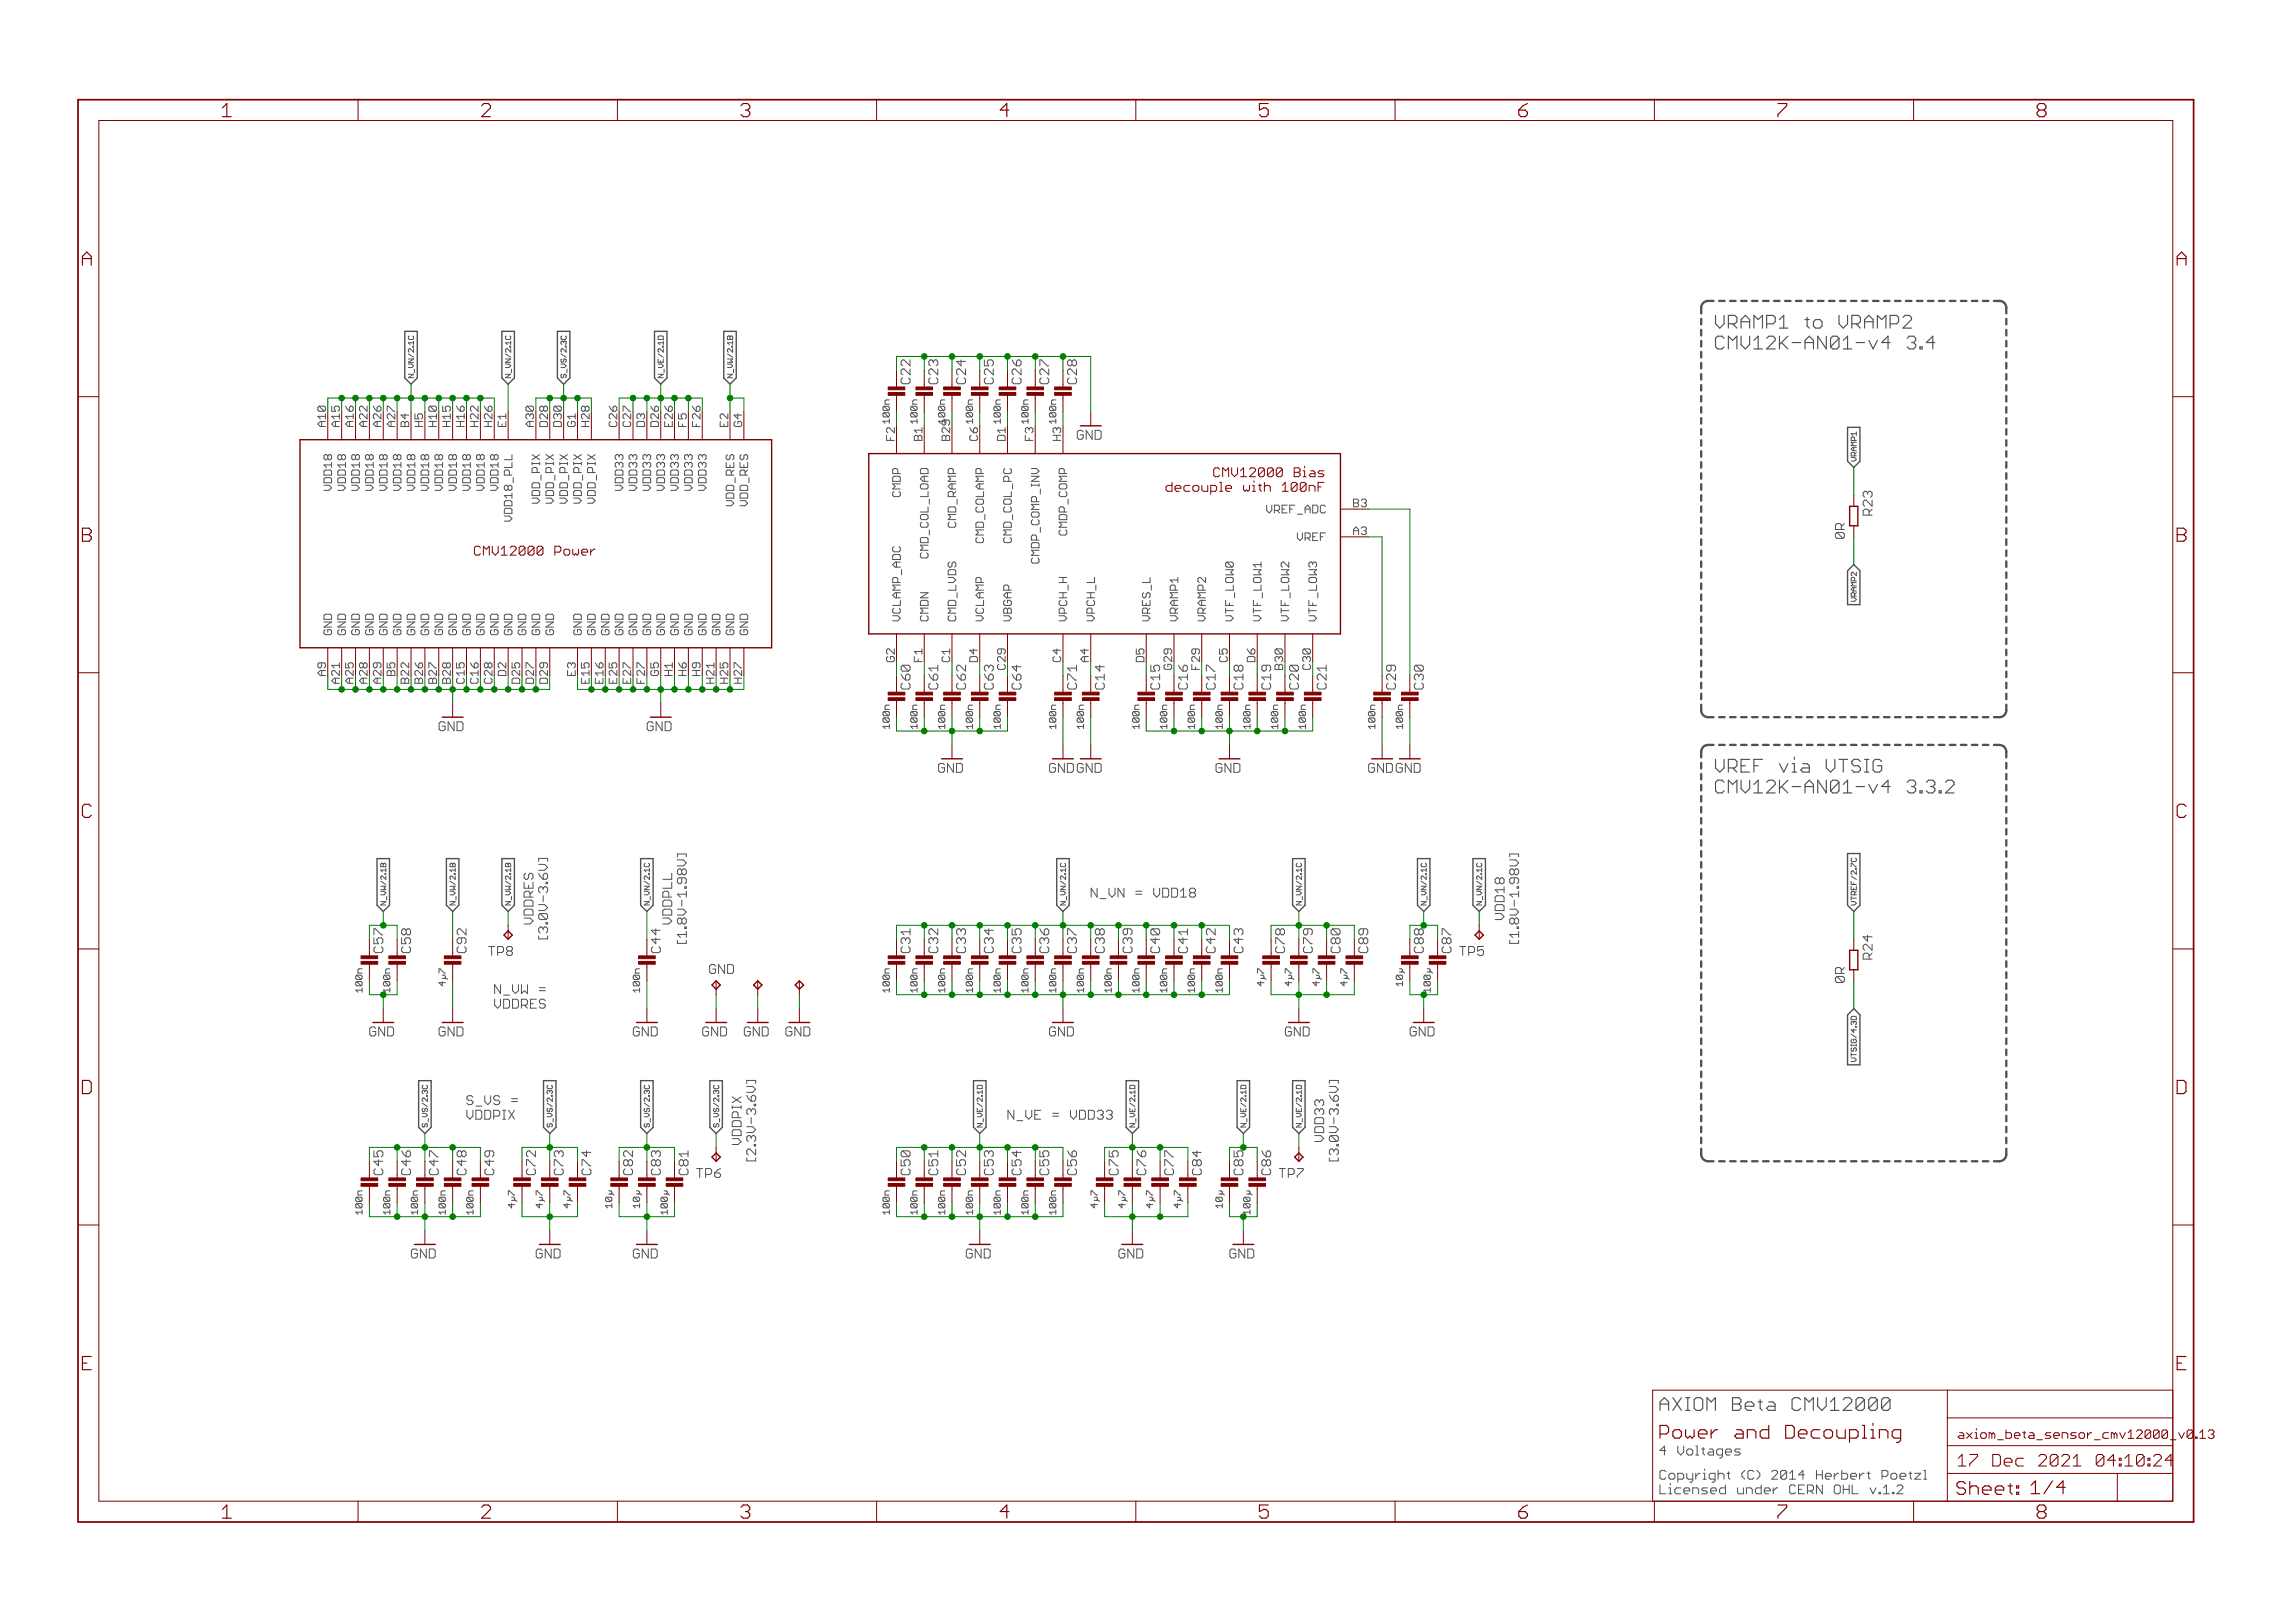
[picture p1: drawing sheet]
<svg xmlns="http://www.w3.org/2000/svg" width="420mm" height="297mm" viewBox="0 0 420 297" stroke-linecap="round" stroke-linejoin="round" font-family="sans-serif">
<defs><g id="words">
<g font-size="3.7" fill="#800000">
<text x="41.8" y="21.4">1</text>
<text x="89.3" y="21.4">2</text>
<text x="136.7" y="21.4">3</text>
<text x="184.2" y="21.4">4</text>
<text x="231.7" y="21.4">5</text>
<text x="279.1" y="21.4">6</text>
<text x="326.6" y="21.4">7</text>
<text x="374" y="21.4">8</text>
<text x="16.1" y="48.6">A</text>
<text x="399.6" y="48.6">A</text>
<text x="16.1" y="99.2">B</text>
<text x="399.6" y="99.2">B</text>
<text x="16" y="149.7">C</text>
<text x="399.5" y="149.7">C</text>
<text x="15.9" y="200.2">D</text>
<text x="399.4" y="200.2">D</text>
<text x="41.8" y="277.9">1</text>
<text x="89.3" y="277.9">2</text>
<text x="136.7" y="277.9">3</text>
<text x="184.2" y="277.9">4</text>
<text x="231.7" y="277.9">5</text>
<text x="279.1" y="277.9">6</text>
<text x="326.6" y="277.9">7</text>
<text x="374" y="277.9">8</text>
</g>
<g font-size="3.6" fill="#505050">
<text x="315.1" y="60.2">VRAMP1 to VRAMP2</text>
<text x="315.1" y="64">CMV12K-AN01-v4</text>
<text x="347.9" y="64">3.4</text>
<text x="315.1" y="141.4">VREF via VTSIG</text>
<text x="315.1" y="145.2">CMV12K-AN01-v4</text>
<text x="347.9" y="145.2">3.3.2</text>
<text x="305" y="258.2">AXIOM Beta CMV12000</text>
</g>
<g font-size="3.6" fill="#800000">
<text x="305" y="263.3">Power and Decoupl</text>
<text x="339.5" y="263.3">ing</text>
<text x="359.3" y="273.6">Sheet: 1/4</text>
</g>
<g font-size="3.2" fill="#800000">
<text x="359.6" y="268.4">17 Dec 2021</text>
<text x="381.2" y="268.4">04:10:25</text>
</g>
<g font-size="2.5" fill="#505050">
<text x="167.8" y="70.3" transform="rotate(-90 167.8 70.3)">C22</text>
<text x="172.9" y="70.3" transform="rotate(-90 172.9 70.3)">C23</text>
<text x="178" y="70.3" transform="rotate(-90 178 70.3)">C24</text>
<text x="183.1" y="70.3" transform="rotate(-90 183.1 70.3)">C25</text>
<text x="188.1" y="70.3" transform="rotate(-90 188.1 70.3)">C26</text>
<text x="193.2" y="70.3" transform="rotate(-90 193.2 70.3)">C27</text>
<text x="198.3" y="70.3" transform="rotate(-90 198.3 70.3)">C28</text>
<text x="343.9" y="94.4" transform="rotate(-90 343.9 94.4)">R23</text>
<text x="167.8" y="126.2" transform="rotate(-90 167.8 126.2)">C60</text>
<text x="172.9" y="126.2" transform="rotate(-90 172.9 126.2)">C61</text>
<text x="178" y="126.2" transform="rotate(-90 178 126.2)">C62</text>
<text x="183.1" y="126.2" transform="rotate(-90 183.1 126.2)">C63</text>
<text x="188.1" y="126.2" transform="rotate(-90 188.1 126.2)">C64</text>
<text x="198.3" y="126.2" transform="rotate(-90 198.3 126.2)">C71</text>
<text x="203.4" y="126.2" transform="rotate(-90 203.4 126.2)">C14</text>
<text x="213.5" y="126.2" transform="rotate(-90 213.5 126.2)">C15</text>
<text x="218.6" y="126.2" transform="rotate(-90 218.6 126.2)">C16</text>
<text x="223.7" y="126.2" transform="rotate(-90 223.7 126.2)">C17</text>
<text x="228.8" y="126.2" transform="rotate(-90 228.8 126.2)">C18</text>
<text x="233.9" y="126.2" transform="rotate(-90 233.9 126.2)">C19</text>
<text x="238.9" y="126.2" transform="rotate(-90 238.9 126.2)">C20</text>
<text x="244" y="126.2" transform="rotate(-90 244 126.2)">C21</text>
<text x="256.7" y="126.2" transform="rotate(-90 256.7 126.2)">C29</text>
<text x="261.8" y="126.2" transform="rotate(-90 261.8 126.2)">C30</text>
<text x="200.8" y="164.3">N_VN = VDD18</text>
<text x="98.8" y="169.5" transform="rotate(-90 98.8 169.5)">VDDRES</text>
<text x="101.5" y="171.4" transform="rotate(-90 101.5 171.4)">[3.0V-3.6V]</text>
<text x="124.2" y="169.2" transform="rotate(-90 124.2 169.2)">VDDPLL</text>
<text x="126.9" y="172.2" transform="rotate(-90 126.9 172.2)">[1.8V-1.98V]</text>
<text x="276.6" y="168.7" transform="rotate(-90 276.6 168.7)">VDD18</text>
<text x="279.2" y="172.2" transform="rotate(-90 279.2 172.2)">[1.8V-1.98V]</text>
<text x="71.3" y="174.4" transform="rotate(-90 71.3 174.4)">C57</text>
<text x="76.4" y="174.4" transform="rotate(-90 76.4 174.4)">C58</text>
<text x="86.5" y="174.4" transform="rotate(-90 86.5 174.4)">C92</text>
<text x="90.8" y="174.9">TP8</text>
<text x="122.1" y="174.4" transform="rotate(-90 122.1 174.4)">C44</text>
<text x="131" y="178.2">GND</text>
<text x="167.8" y="174.4" transform="rotate(-90 167.8 174.4)">C31</text>
<text x="172.9" y="174.4" transform="rotate(-90 172.9 174.4)">C32</text>
<text x="178" y="174.4" transform="rotate(-90 178 174.4)">C33</text>
<text x="183.1" y="174.4" transform="rotate(-90 183.1 174.4)">C34</text>
<text x="188.1" y="174.4" transform="rotate(-90 188.1 174.4)">C35</text>
<text x="193.2" y="174.4" transform="rotate(-90 193.2 174.4)">C36</text>
<text x="198.3" y="174.4" transform="rotate(-90 198.3 174.4)">C37</text>
<text x="203.4" y="174.4" transform="rotate(-90 203.4 174.4)">C38</text>
<text x="208.5" y="174.4" transform="rotate(-90 208.5 174.4)">C39</text>
<text x="213.5" y="174.4" transform="rotate(-90 213.5 174.4)">C40</text>
<text x="218.6" y="174.4" transform="rotate(-90 218.6 174.4)">C41</text>
<text x="223.7" y="174.4" transform="rotate(-90 223.7 174.4)">C42</text>
<text x="228.8" y="174.4" transform="rotate(-90 228.8 174.4)">C43</text>
<text x="236.4" y="174.4" transform="rotate(-90 236.4 174.4)">C78</text>
<text x="241.5" y="174.4" transform="rotate(-90 241.5 174.4)">C79</text>
<text x="246.5" y="174.4" transform="rotate(-90 246.5 174.4)">C80</text>
<text x="251.6" y="174.4" transform="rotate(-90 251.6 174.4)">C89</text>
<text x="266.9" y="174.4" transform="rotate(-90 266.9 174.4)">C87</text>
<text x="268.6" y="174.9">TP5</text>
<text x="343.9" y="175.6" transform="rotate(-90 343.9 175.6)">R24</text>
<text x="91.6" y="181.9">N_VW =</text>
<text x="91.6" y="184.6">VDDRES</text>
<text x="86.5" y="202.2">S_VS =</text>
<text x="86.5" y="204.9">VDDPIX</text>
<text x="136.9" y="209.7" transform="rotate(-90 136.9 209.7)">VDDPIX</text>
<text x="185.6" y="204.9">N_VE = VDD33</text>
<text x="243.6" y="209.3" transform="rotate(-90 243.6 209.3)">VDD33</text>
<text x="71.3" y="215.1" transform="rotate(-90 71.3 215.1)">C45</text>
<text x="76.4" y="215.1" transform="rotate(-90 76.4 215.1)">C46</text>
<text x="81.5" y="215.1" transform="rotate(-90 81.5 215.1)">C47</text>
<text x="86.5" y="215.1" transform="rotate(-90 86.5 215.1)">C48</text>
<text x="91.6" y="215.1" transform="rotate(-90 91.6 215.1)">C49</text>
<text x="99.2" y="215.1" transform="rotate(-90 99.2 215.1)">C72</text>
<text x="104.3" y="215.1" transform="rotate(-90 104.3 215.1)">C73</text>
<text x="109.4" y="215.1" transform="rotate(-90 109.4 215.1)">C74</text>
<text x="117" y="215.1" transform="rotate(-90 117 215.1)">C82</text>
<text x="122.1" y="215.1" transform="rotate(-90 122.1 215.1)">C83</text>
<text x="127.2" y="215.1" transform="rotate(-90 127.2 215.1)">C81</text>
<text x="128.9" y="215.6">TP6</text>
<text x="139.6" y="212" transform="rotate(-90 139.6 212)">[2.3V-3.6V]</text>
<text x="167.8" y="215.1" transform="rotate(-90 167.8 215.1)">C50</text>
<text x="172.9" y="215.1" transform="rotate(-90 172.9 215.1)">C51</text>
<text x="178" y="215.1" transform="rotate(-90 178 215.1)">C52</text>
<text x="183.1" y="215.1" transform="rotate(-90 183.1 215.1)">C53</text>
<text x="188.1" y="215.1" transform="rotate(-90 188.1 215.1)">C54</text>
<text x="193.2" y="215.1" transform="rotate(-90 193.2 215.1)">C55</text>
<text x="198.3" y="215.1" transform="rotate(-90 198.3 215.1)">C56</text>
<text x="205.9" y="215.1" transform="rotate(-90 205.9 215.1)">C75</text>
<text x="211" y="215.1" transform="rotate(-90 211 215.1)">C76</text>
<text x="216.1" y="215.1" transform="rotate(-90 216.1 215.1)">C77</text>
<text x="221.2" y="215.1" transform="rotate(-90 221.2 215.1)">C84</text>
<text x="228.8" y="215.1" transform="rotate(-90 228.8 215.1)">C85</text>
<text x="233.9" y="215.1" transform="rotate(-90 233.9 215.1)">C86</text>
<text x="235.6" y="215.6">TP7</text>
<text x="246.2" y="212" transform="rotate(-90 246.2 212)">[3.0V-3.6V]</text>
<text x="305" y="266.4">4 Voltages</text>
<text x="305" y="270.8">Copyright (C) 2014 Herbert Poetzl</text>
<text x="305" y="273.5">Licensed under CERN OHL v.1.2</text>
</g>
<g font-size="2.5" fill="#800000">
<text x="198.3" y="80.5">GND</text>
<text x="217.8" y="90">decouple with 100nF</text>
<text x="224.4" y="87.3">CMV12000 Bias</text>
<text x="88.2" y="101.7">CMV12000 Power</text>
<text x="338.9" y="98.6" transform="rotate(-90 338.9 98.6)">0R</text>
<text x="81.5" y="133.8">GND</text>
<text x="119.6" y="133.8">GND</text>
<text x="172.9" y="141.4">GND</text>
<text x="193.2" y="141.4">GNDGND</text>
<text x="223.7" y="141.4">GND</text>
<text x="251.6" y="141.4">GNDGND</text>
<text x="338.9" y="179.9" transform="rotate(-90 338.9 179.9)">0R</text>
<text x="68.8" y="189.7">GND</text>
<text x="81.5" y="189.7">GND</text>
<text x="117" y="189.7">GND</text>
<text x="129.7" y="189.7">GND</text>
<text x="137.3" y="189.7">GND</text>
<text x="145" y="189.7">GND</text>
<text x="193.2" y="189.7">GND</text>
<text x="236.4" y="189.7">GND</text>
<text x="259.2" y="189.7">GND</text>
<text x="76.4" y="230.3">GND</text>
<text x="99.2" y="230.3">GND</text>
<text x="117" y="230.3">GND</text>
<text x="178" y="230.3">GND</text>
<text x="205.9" y="230.3">GND</text>
<text x="226.2" y="230.3">GND</text>
</g>
<text font-size="2.5" fill="#008000" x="261.8" y="174.4" transform="rotate(-90 261.8 174.4)">C88</text>
<g font-size="2.3" fill="#800000">
<text x="359.6" y="263.3">axiom_beta_sensor_cmv12000_v</text>
<text x="398.5" y="263.3">0.1</text>
<text x="402.2" y="263.3">3</text>
</g>
<g font-size="2.1" fill="#505050">
<text x="60.8" y="78.1" transform="rotate(-90 60.8 78.1)">A10</text>
<text x="63.3" y="78.1" transform="rotate(-90 63.3 78.1)">A15</text>
<text x="65.9" y="78.1" transform="rotate(-90 65.9 78.1)">A16</text>
<text x="68.4" y="78.1" transform="rotate(-90 68.4 78.1)">A22</text>
<text x="70.9" y="78.1" transform="rotate(-90 70.9 78.1)">A26</text>
<text x="73.5" y="78.1" transform="rotate(-90 73.5 78.1)">A27</text>
<text x="76" y="78.1" transform="rotate(-90 76 78.1)">B4</text>
<text x="78.6" y="78.1" transform="rotate(-90 78.6 78.1)">H5</text>
<text x="81.1" y="78.1" transform="rotate(-90 81.1 78.1)">H10</text>
<text x="83.6" y="78.1" transform="rotate(-90 83.6 78.1)">H15</text>
<text x="86.2" y="78.1" transform="rotate(-90 86.2 78.1)">H16</text>
<text x="88.7" y="78.1" transform="rotate(-90 88.7 78.1)">H22</text>
<text x="91.3" y="78.1" transform="rotate(-90 91.3 78.1)">H26</text>
<text x="93.8" y="78.1" transform="rotate(-90 93.8 78.1)">E1</text>
<text x="98.9" y="78.1" transform="rotate(-90 98.9 78.1)">A30</text>
<text x="101.4" y="78.1" transform="rotate(-90 101.4 78.1)">D28</text>
<text x="104" y="78.1" transform="rotate(-90 104 78.1)">D30</text>
<text x="106.5" y="78.1" transform="rotate(-90 106.5 78.1)">G1</text>
<text x="109" y="78.1" transform="rotate(-90 109 78.1)">H28</text>
<text x="114.1" y="78.1" transform="rotate(-90 114.1 78.1)">C26</text>
<text x="116.7" y="78.1" transform="rotate(-90 116.7 78.1)">C27</text>
<text x="119.2" y="78.1" transform="rotate(-90 119.2 78.1)">D3</text>
<text x="121.7" y="78.1" transform="rotate(-90 121.7 78.1)">D26</text>
<text x="124.3" y="78.1" transform="rotate(-90 124.3 78.1)">E26</text>
<text x="126.8" y="78.1" transform="rotate(-90 126.8 78.1)">F5</text>
<text x="129.4" y="78.1" transform="rotate(-90 129.4 78.1)">F26</text>
<text x="134.4" y="78.1" transform="rotate(-90 134.4 78.1)">E2</text>
<text x="137" y="78.1" transform="rotate(-90 137 78.1)">G4</text>
<text x="164.9" y="80.7" transform="rotate(-90 164.9 80.7)">F2</text>
<text x="170" y="80.7" transform="rotate(-90 170 80.7)">B1</text>
<text x="175.1" y="80.7" transform="rotate(-90 175.1 80.7)">B29</text>
<text x="180.2" y="80.7" transform="rotate(-90 180.2 80.7)">C6</text>
<text x="185.2" y="80.7" transform="rotate(-90 185.2 80.7)">D1</text>
<text x="190.3" y="80.7" transform="rotate(-90 190.3 80.7)">F3</text>
<text x="195.4" y="80.7" transform="rotate(-90 195.4 80.7)">H3</text>
<text x="61.9" y="90.3" transform="rotate(-90 61.9 90.3)">VDD18</text>
<text x="64.4" y="90.3" transform="rotate(-90 64.4 90.3)">VDD18</text>
<text x="67" y="90.3" transform="rotate(-90 67 90.3)">VDD18</text>
<text x="69.5" y="90.3" transform="rotate(-90 69.5 90.3)">VDD18</text>
<text x="72.1" y="90.3" transform="rotate(-90 72.1 90.3)">VDD18</text>
<text x="74.6" y="90.3" transform="rotate(-90 74.6 90.3)">VDD18</text>
<text x="77.1" y="90.3" transform="rotate(-90 77.1 90.3)">VDD18</text>
<text x="79.7" y="90.3" transform="rotate(-90 79.7 90.3)">VDD18</text>
<text x="82.2" y="90.3" transform="rotate(-90 82.2 90.3)">VDD18</text>
<text x="84.8" y="90.3" transform="rotate(-90 84.8 90.3)">VDD18</text>
<text x="87.3" y="90.3" transform="rotate(-90 87.3 90.3)">VDD18</text>
<text x="89.8" y="90.3" transform="rotate(-90 89.8 90.3)">VDD18</text>
<text x="92.4" y="90.3" transform="rotate(-90 92.4 90.3)">VDD18</text>
<text x="94.9" y="95" transform="rotate(-90 94.9 95)">VDD18_PLL</text>
<text x="100" y="92" transform="rotate(-90 100 92)">VDD_PIX</text>
<text x="102.5" y="92" transform="rotate(-90 102.5 92)">VDD_PIX</text>
<text x="105.1" y="92" transform="rotate(-90 105.1 92)">VDD_PIX</text>
<text x="107.6" y="92" transform="rotate(-90 107.6 92)">VDD_PIX</text>
<text x="110.2" y="92" transform="rotate(-90 110.2 92)">VDD_PIX</text>
<text x="115.2" y="90.3" transform="rotate(-90 115.2 90.3)">VDD33</text>
<text x="117.8" y="90.3" transform="rotate(-90 117.8 90.3)">VDD33</text>
<text x="120.3" y="90.3" transform="rotate(-90 120.3 90.3)">VDD33</text>
<text x="122.9" y="90.3" transform="rotate(-90 122.9 90.3)">VDD33</text>
<text x="125.4" y="90.3" transform="rotate(-90 125.4 90.3)">VDD33</text>
<text x="127.9" y="90.3" transform="rotate(-90 127.9 90.3)">VDD33</text>
<text x="130.5" y="90.3" transform="rotate(-90 130.5 90.3)">VDD33</text>
<text x="135.6" y="92.8" transform="rotate(-90 135.6 92.8)">VDD_RES</text>
<text x="138.1" y="92.8" transform="rotate(-90 138.1 92.8)">VDD_RES</text>
<text x="166" y="91.6" transform="rotate(-90 166 91.6)">CMDP</text>
<text x="233" y="93.9">VREF_ADC</text>
<text x="248.9" y="92.8">B3</text>
<text x="176.2" y="97.5" transform="rotate(-90 176.2 97.5)">CMD_RAMP</text>
<text x="181.3" y="100.4" transform="rotate(-90 181.3 100.4)">CMD_COLAMP</text>
<text x="186.4" y="99.7" transform="rotate(-90 186.4 99.7)">CMD_COL_PC</text>
<text x="196.5" y="99" transform="rotate(-90 196.5 99)">CMDP_COMP</text>
<text x="238.7" y="99">VREF</text>
<text x="248.9" y="97.9">A3</text>
<text x="171.1" y="102.9" transform="rotate(-90 171.1 102.9)">CMD_COL_LOAD</text>
<text x="191.4" y="103.8" transform="rotate(-90 191.4 103.8)">CMDP_COMP_INV</text>
<text x="166" y="113.7" transform="rotate(-90 166 113.7)">VCLAMP_ADC</text>
<text x="171.1" y="113.7" transform="rotate(-90 171.1 113.7)">CMDN</text>
<text x="176.2" y="113.7" transform="rotate(-90 176.2 113.7)">CMD_LVDS</text>
<text x="181.3" y="113.7" transform="rotate(-90 181.3 113.7)">VCLAMP</text>
<text x="186.4" y="113.7" transform="rotate(-90 186.4 113.7)">VBGAP</text>
<text x="196.5" y="113.7" transform="rotate(-90 196.5 113.7)">VPCH_H</text>
<text x="201.6" y="113.7" transform="rotate(-90 201.6 113.7)">VPCH_L</text>
<text x="211.8" y="113.7" transform="rotate(-90 211.8 113.7)">VRES_L</text>
<text x="216.8" y="113.7" transform="rotate(-90 216.8 113.7)">VRAMP1</text>
<text x="221.9" y="113.7" transform="rotate(-90 221.9 113.7)">VRAMP2</text>
<text x="227" y="113.7" transform="rotate(-90 227 113.7)">VTF_LOW0</text>
<text x="232.1" y="113.7" transform="rotate(-90 232.1 113.7)">VTF_LOW1</text>
<text x="237.2" y="113.7" transform="rotate(-90 237.2 113.7)">VTF_LOW2</text>
<text x="242.2" y="113.7" transform="rotate(-90 242.2 113.7)">VTF_LOW3</text>
<text x="61.9" y="116.2" transform="rotate(-90 61.9 116.2)">GND</text>
<text x="64.4" y="116.2" transform="rotate(-90 64.4 116.2)">GND</text>
<text x="67" y="116.2" transform="rotate(-90 67 116.2)">GND</text>
<text x="69.5" y="116.2" transform="rotate(-90 69.5 116.2)">GND</text>
<text x="72.1" y="116.2" transform="rotate(-90 72.1 116.2)">GND</text>
<text x="74.6" y="116.2" transform="rotate(-90 74.6 116.2)">GND</text>
<text x="77.1" y="116.2" transform="rotate(-90 77.1 116.2)">GND</text>
<text x="79.7" y="116.2" transform="rotate(-90 79.7 116.2)">GND</text>
<text x="82.2" y="116.2" transform="rotate(-90 82.2 116.2)">GND</text>
<text x="84.8" y="116.2" transform="rotate(-90 84.8 116.2)">GND</text>
<text x="87.3" y="116.2" transform="rotate(-90 87.3 116.2)">GND</text>
<text x="89.8" y="116.2" transform="rotate(-90 89.8 116.2)">GND</text>
<text x="92.4" y="116.2" transform="rotate(-90 92.4 116.2)">GND</text>
<text x="94.9" y="116.2" transform="rotate(-90 94.9 116.2)">GND</text>
<text x="97.5" y="116.2" transform="rotate(-90 97.5 116.2)">GND</text>
<text x="100" y="116.2" transform="rotate(-90 100 116.2)">GND</text>
<text x="102.5" y="116.2" transform="rotate(-90 102.5 116.2)">GND</text>
<text x="107.6" y="116.2" transform="rotate(-90 107.6 116.2)">GND</text>
<text x="110.2" y="116.2" transform="rotate(-90 110.2 116.2)">GND</text>
<text x="112.7" y="116.2" transform="rotate(-90 112.7 116.2)">GND</text>
<text x="115.2" y="116.2" transform="rotate(-90 115.2 116.2)">GND</text>
<text x="117.8" y="116.2" transform="rotate(-90 117.8 116.2)">GND</text>
<text x="120.3" y="116.2" transform="rotate(-90 120.3 116.2)">GND</text>
<text x="122.9" y="116.2" transform="rotate(-90 122.9 116.2)">GND</text>
<text x="125.4" y="116.2" transform="rotate(-90 125.4 116.2)">GND</text>
<text x="127.9" y="116.2" transform="rotate(-90 127.9 116.2)">GND</text>
<text x="130.5" y="116.2" transform="rotate(-90 130.5 116.2)">GND</text>
<text x="133" y="116.2" transform="rotate(-90 133 116.2)">GND</text>
<text x="135.6" y="116.2" transform="rotate(-90 135.6 116.2)">GND</text>
<text x="138.1" y="116.2" transform="rotate(-90 138.1 116.2)">GND</text>
<text x="60.8" y="123.7" transform="rotate(-90 60.8 123.7)">A9</text>
<text x="63.3" y="125.1" transform="rotate(-90 63.3 125.1)">A21</text>
<text x="65.9" y="125.1" transform="rotate(-90 65.9 125.1)">A25</text>
<text x="68.4" y="125.1" transform="rotate(-90 68.4 125.1)">A28</text>
<text x="70.9" y="125.1" transform="rotate(-90 70.9 125.1)">A29</text>
<text x="73.5" y="123.7" transform="rotate(-90 73.5 123.7)">B5</text>
<text x="76" y="125.1" transform="rotate(-90 76 125.1)">B22</text>
<text x="78.6" y="125.1" transform="rotate(-90 78.6 125.1)">B26</text>
<text x="81.1" y="125.1" transform="rotate(-90 81.1 125.1)">B27</text>
<text x="83.6" y="125.1" transform="rotate(-90 83.6 125.1)">B28</text>
<text x="86.2" y="125.1" transform="rotate(-90 86.2 125.1)">C15</text>
<text x="88.7" y="125.1" transform="rotate(-90 88.7 125.1)">C16</text>
<text x="91.3" y="125.1" transform="rotate(-90 91.3 125.1)">C28</text>
<text x="93.8" y="123.9" transform="rotate(-90 93.8 123.9)">D2</text>
<text x="96.3" y="125.3" transform="rotate(-90 96.3 125.3)">D25</text>
<text x="98.9" y="125.3" transform="rotate(-90 98.9 125.3)">D27</text>
<text x="101.4" y="125.3" transform="rotate(-90 101.4 125.3)">D29</text>
<text x="106.5" y="123.6" transform="rotate(-90 106.5 123.6)">E3</text>
<text x="109" y="125" transform="rotate(-90 109 125)">E15</text>
<text x="111.6" y="125" transform="rotate(-90 111.6 125)">E16</text>
<text x="114.1" y="125" transform="rotate(-90 114.1 125)">E25</text>
<text x="116.7" y="125" transform="rotate(-90 116.7 125)">E27</text>
<text x="119.2" y="124.8" transform="rotate(-90 119.2 124.8)">F27</text>
<text x="121.7" y="123.9" transform="rotate(-90 121.7 123.9)">G5</text>
<text x="124.3" y="123.9" transform="rotate(-90 124.3 123.9)">H1</text>
<text x="126.8" y="123.9" transform="rotate(-90 126.8 123.9)">H6</text>
<text x="129.4" y="123.9" transform="rotate(-90 129.4 123.9)">H9</text>
<text x="131.9" y="125.2" transform="rotate(-90 131.9 125.2)">H21</text>
<text x="134.4" y="125.2" transform="rotate(-90 134.4 125.2)">H25</text>
<text x="137" y="125.2" transform="rotate(-90 137 125.2)">H27</text>
<text x="164.9" y="121.4" transform="rotate(-90 164.9 121.4)">G2</text>
<text x="170" y="120.9" transform="rotate(-90 170 120.9)">F1</text>
<text x="175.1" y="121.2" transform="rotate(-90 175.1 121.2)">C1</text>
<text x="180.2" y="121.4" transform="rotate(-90 180.2 121.4)">D4</text>
<text x="185.2" y="122.6" transform="rotate(-90 185.2 122.6)">C29</text>
<text x="195.4" y="121.2" transform="rotate(-90 195.4 121.2)">C4</text>
<text x="200.5" y="121.2" transform="rotate(-90 200.5 121.2)">A4</text>
<text x="210.6" y="121.4" transform="rotate(-90 210.6 121.4)">D5</text>
<text x="215.7" y="122.7" transform="rotate(-90 215.7 122.7)">G29</text>
<text x="220.8" y="122.3" transform="rotate(-90 220.8 122.3)">F29</text>
<text x="225.9" y="121.2" transform="rotate(-90 225.9 121.2)">C5</text>
<text x="231" y="121.4" transform="rotate(-90 231 121.4)">D6</text>
<text x="236" y="122.5" transform="rotate(-90 236 122.5)">B30</text>
<text x="241.1" y="122.6" transform="rotate(-90 241.1 122.6)">C30</text>
</g>
<g font-size="1.8" fill="#800000">
<text x="164" y="77.3" transform="rotate(-90 164 77.3)">100n</text>
<text x="169.1" y="77.3" transform="rotate(-90 169.1 77.3)">100n</text>
<text x="174.2" y="77.3" transform="rotate(-90 174.2 77.3)">100n</text>
<text x="179.2" y="77.3" transform="rotate(-90 179.2 77.3)">100n</text>
<text x="184.3" y="77.3" transform="rotate(-90 184.3 77.3)">100n</text>
<text x="189.4" y="77.3" transform="rotate(-90 189.4 77.3)">100n</text>
<text x="194.5" y="77.3" transform="rotate(-90 194.5 77.3)">100n</text>
<text x="164" y="133.2" transform="rotate(-90 164 133.2)">100n</text>
<text x="169.1" y="133.2" transform="rotate(-90 169.1 133.2)">100n</text>
<text x="174.2" y="133.2" transform="rotate(-90 174.2 133.2)">100n</text>
<text x="179.2" y="133.2" transform="rotate(-90 179.2 133.2)">100n</text>
<text x="184.3" y="133.2" transform="rotate(-90 184.3 133.2)">100n</text>
<text x="194.5" y="133.2" transform="rotate(-90 194.5 133.2)">100n</text>
<text x="199.6" y="133.2" transform="rotate(-90 199.6 133.2)">100n</text>
<text x="209.7" y="133.2" transform="rotate(-90 209.7 133.2)">100n</text>
<text x="214.8" y="133.2" transform="rotate(-90 214.8 133.2)">100n</text>
<text x="219.9" y="133.2" transform="rotate(-90 219.9 133.2)">100n</text>
<text x="225" y="133.2" transform="rotate(-90 225 133.2)">100n</text>
<text x="230" y="133.2" transform="rotate(-90 230 133.2)">100n</text>
<text x="235.1" y="133.2" transform="rotate(-90 235.1 133.2)">100n</text>
<text x="240.2" y="133.2" transform="rotate(-90 240.2 133.2)">100n</text>
<text x="252.9" y="133.2" transform="rotate(-90 252.9 133.2)">100n</text>
<text x="258" y="133.2" transform="rotate(-90 258 133.2)">100n</text>
<text x="67.5" y="181.5" transform="rotate(-90 67.5 181.5)">100n</text>
<text x="72.6" y="181.5" transform="rotate(-90 72.6 181.5)">100n</text>
<text x="82.7" y="180.3" transform="rotate(-90 82.7 180.3)">4µ7</text>
<text x="118.3" y="181.5" transform="rotate(-90 118.3 181.5)">100n</text>
<text x="164" y="181.5" transform="rotate(-90 164 181.5)">100n</text>
<text x="169.1" y="181.5" transform="rotate(-90 169.1 181.5)">100n</text>
<text x="174.2" y="181.5" transform="rotate(-90 174.2 181.5)">100n</text>
<text x="179.2" y="181.5" transform="rotate(-90 179.2 181.5)">100n</text>
<text x="184.3" y="181.5" transform="rotate(-90 184.3 181.5)">100n</text>
<text x="189.4" y="181.5" transform="rotate(-90 189.4 181.5)">100n</text>
<text x="194.5" y="181.5" transform="rotate(-90 194.5 181.5)">100n</text>
<text x="199.6" y="181.5" transform="rotate(-90 199.6 181.5)">100n</text>
<text x="204.6" y="181.5" transform="rotate(-90 204.6 181.5)">100n</text>
<text x="209.7" y="181.5" transform="rotate(-90 209.7 181.5)">100n</text>
<text x="214.8" y="181.5" transform="rotate(-90 214.8 181.5)">100n</text>
<text x="219.9" y="181.5" transform="rotate(-90 219.9 181.5)">100n</text>
<text x="225" y="181.5" transform="rotate(-90 225 181.5)">100n</text>
<text x="232.6" y="180.3" transform="rotate(-90 232.6 180.3)">4µ7</text>
<text x="237.7" y="180.3" transform="rotate(-90 237.7 180.3)">4µ7</text>
<text x="242.7" y="180.3" transform="rotate(-90 242.7 180.3)">4µ7</text>
<text x="247.8" y="180.3" transform="rotate(-90 247.8 180.3)">4µ7</text>
<text x="258" y="180.3" transform="rotate(-90 258 180.3)">10µ</text>
<text x="263.1" y="181.5" transform="rotate(-90 263.1 181.5)">100µ</text>
<text x="95.4" y="221" transform="rotate(-90 95.4 221)">4µ7</text>
<text x="100.5" y="221" transform="rotate(-90 100.5 221)">4µ7</text>
<text x="105.6" y="221" transform="rotate(-90 105.6 221)">4µ7</text>
<text x="113.2" y="221" transform="rotate(-90 113.2 221)">10µ</text>
<text x="118.3" y="221" transform="rotate(-90 118.3 221)">10µ</text>
<text x="202.1" y="221" transform="rotate(-90 202.1 221)">4µ7</text>
<text x="207.2" y="221" transform="rotate(-90 207.2 221)">4µ7</text>
<text x="212.3" y="221" transform="rotate(-90 212.3 221)">4µ7</text>
<text x="217.3" y="221" transform="rotate(-90 217.3 221)">4µ7</text>
<text x="225" y="221" transform="rotate(-90 225 221)">10µ</text>
<text x="67.5" y="222.1" transform="rotate(-90 67.5 222.1)">100n</text>
<text x="72.6" y="222.1" transform="rotate(-90 72.6 222.1)">100n</text>
<text x="77.7" y="222.1" transform="rotate(-90 77.7 222.1)">100n</text>
<text x="82.7" y="222.1" transform="rotate(-90 82.7 222.1)">100n</text>
<text x="87.8" y="222.1" transform="rotate(-90 87.8 222.1)">100n</text>
<text x="123.4" y="222.1" transform="rotate(-90 123.4 222.1)">100µ</text>
<text x="164" y="222.1" transform="rotate(-90 164 222.1)">100n</text>
<text x="169.1" y="222.1" transform="rotate(-90 169.1 222.1)">100n</text>
<text x="174.2" y="222.1" transform="rotate(-90 174.2 222.1)">100n</text>
<text x="179.2" y="222.1" transform="rotate(-90 179.2 222.1)">100n</text>
<text x="184.3" y="222.1" transform="rotate(-90 184.3 222.1)">100n</text>
<text x="189.4" y="222.1" transform="rotate(-90 189.4 222.1)">100n</text>
<text x="194.5" y="222.1" transform="rotate(-90 194.5 222.1)">100n</text>
<text x="230" y="222.1" transform="rotate(-90 230 222.1)">100µ</text>
</g>
<g font-size="1.4" fill="#505050">
<text x="76.9" y="69.2" transform="rotate(-90 76.9 69.2)">N_VN/2.1C</text>
<text x="94.7" y="69.2" transform="rotate(-90 94.7 69.2)">N_VN/2.1C</text>
<text x="104.8" y="69.2" transform="rotate(-90 104.8 69.2)">S_VS/2.3C</text>
<text x="122.6" y="69.2" transform="rotate(-90 122.6 69.2)">N_VE/2.1D</text>
<text x="135.3" y="69.2" transform="rotate(-90 135.3 69.2)">N_VW/2.1B</text>
<text x="341" y="84.4" transform="rotate(-90 341 84.4)">VRAMP1</text>
<text x="341" y="110.4" transform="rotate(-90 341 110.4)">VRAMP2</text>
<text x="71.8" y="165.7" transform="rotate(-90 71.8 165.7)">N_VW/2.1B</text>
<text x="84.5" y="165.7" transform="rotate(-90 84.5 165.7)">N_VW/2.1B</text>
<text x="94.7" y="165.7" transform="rotate(-90 94.7 165.7)">N_VW/2.1B</text>
<text x="120.1" y="165.7" transform="rotate(-90 120.1 165.7)">N_VN/2.1C</text>
<text x="196.3" y="165.7" transform="rotate(-90 196.3 165.7)">N_VN/2.1C</text>
<text x="239.4" y="165.7" transform="rotate(-90 239.4 165.7)">N_VN/2.1C</text>
<text x="262.3" y="165.7" transform="rotate(-90 262.3 165.7)">N_VN/2.1C</text>
<text x="272.5" y="165.7" transform="rotate(-90 272.5 165.7)">N_VN/2.1C</text>
<text x="341" y="165.7" transform="rotate(-90 341 165.7)">VTREF/2.7C</text>
<text x="341" y="193.9" transform="rotate(-90 341 193.9)">VTSIG/4.3D</text>
<text x="79.4" y="206.3" transform="rotate(-90 79.4 206.3)">S_VS/2.3C</text>
<text x="102.3" y="206.3" transform="rotate(-90 102.3 206.3)">S_VS/2.3C</text>
<text x="120.1" y="206.3" transform="rotate(-90 120.1 206.3)">S_VS/2.3C</text>
<text x="132.8" y="206.3" transform="rotate(-90 132.8 206.3)">S_VS/2.3C</text>
<text x="181" y="206.3" transform="rotate(-90 181 206.3)">N_VE/2.1D</text>
<text x="209" y="206.3" transform="rotate(-90 209 206.3)">N_VE/2.1D</text>
<text x="229.3" y="206.3" transform="rotate(-90 229.3 206.3)">N_VE/2.1D</text>
<text x="239.4" y="206.3" transform="rotate(-90 239.4 206.3)">N_VE/2.1D</text>
</g>
</g></defs>
<g fill="none" stroke="#505050" stroke-width=".18">
<path d="M58.2 74.6l.2-.3 1 1h-1l-.2-.3zM58.4 74.3h1M58.7 77.1l-.5 .5 .5 .5M59.6 76.2h-1.4l.5 .5M60.7 76.2h1.4M63.3 76.2h1.4M71.1 74.3l1 1M73.4 78.1h1.4M73.4 76h1.4M74.8 68.5h.9l-.9 .6h.9M74.8 67.3h.6M74.8 66.6h.6"/>
<path d="M74.8 65.7h.9l-.9 .6h.9M74.8 64.8l.9 .6M74.9 64.5l-.1-.2v-.3l.1-.2h.2l.6 .7M74.9 61.5l-.1 .1v.4l.1 .1h.7M75.7 62.7h-.9l.3 .4M76 78.1h1.4M76 77.1h1.4M78.5 76.2h1.4M78.5 78.1h1.4M78.5 77.1h1.4M78.7 74.3l1 1h-1M78.7 74.3h1"/>
<path d="M78.7 74.3l-.2 .3v.4M81 76.2h1.4M81 78.1h1.4M81 77.1h1.4M83.6 76.2h1.4M83.6 78.1h1.4M83.6 77.1h1.4M86.1 78.1h1.4M86.1 77.1h1.4M88.7 78.1h1.4M88.7 77.1h1.4M91.2 76.2h1.4"/>
<path d="M91.2 78.1h1.4M92.5 68.5h1l-1 .6h1M92.5 67.3h.7M92.5 66.6h.7M92.5 65.7h1l-1 .6h1M92.5 64.8l1 .6M92.7 64.5l-.2-.2v-.3l.2-.2h.2l.6 .7M92.7 61.5l-.2 .1v.4l.2 .1h.6M93.5 62.7h-1l.4 .4M96.3 74.6l.2-.3 1 1h-1l-.2-.3zM96.5 74.3h1M96.8 77.1l-.5 .5 .5 .5"/>
<path d="M96.8 75.7h-.3l-.2 .3v.4l.2 .3M98.8 78.1h1.4M99.1 77.1h.9M101.4 78.1h1.4M101.6 77.1h.9M102.5 74.3h-.9l.9 1h-.9M102.7 67.3h.6M102.7 66.6h.6M102.7 64.8l1 .6M102.9 65.7l-.2 .1v.4l.2 .1 .3-.1v-.4l.1-.1M102.9 68.5l-.2 .2v.3l.2 .1 .3-.1v-.3l.1-.2M102.9 61.5l-.2 .1v.4l.2 .1h.6"/>
<path d="M102.9 64.5l-.2-.2v-.3l.2-.2h.1l.7 .7M103.2 62.6v.1M103.2 62.6l-.2-.2-.3 .2v.3l.2 .2M103.3 62.4l-.1 .2M103.5 61.5l.2 .1M103.9 76.2h1.4M104.1 78.1h1M106.4 78.1h1.4M106.4 77.1h1.4M106.9 74.3h-.2l-.3 .3M111.5 74.3l.3 .5 .4 .5M111.8 77.1l-.3 .3v.4l.3 .3h.9"/>
<path d="M112 75.7h-.2l-.3 .3v.4l.3 .3M114.3 78.1h.9M114.3 74.3l.9 1M116.6 78.1h1.4M116.8 77.1h1M119.1 78.1h1.4M119.1 74.3l.3 .5M119.4 77.1h.9M120.5 68.5h.9l-.9 .6h.9M120.5 67.3h.6M120.5 66.6h.6M120.5 65.7v.6h.9"/>
<path d="M120.5 64.8l.9 .6M120.6 64.5l-.1-.2v-.3l.1-.2h.2l.6 .7M120.9 66v.3M121.3 61.5h-.7l-.1 .1v.5h.9M121.4 62.7h-.9l.3 .4M121.7 78.1h1.4M124.2 78.1h1.4M126.8 78.1h1.4M126.8 74.3l.2 .5 .5 .5M131.8 77.1v1h1.4M132.3 75.7h-.2l-.3 .3v.4l.3 .3M133.2 68.5h.9l-.9 .6h.9"/>
<path d="M133.2 67.3h.6M133.2 66.6h.6M133.2 66.3h.9M133.2 65.7h.9M133.2 64.8l.9 .6M133.3 64.5l-.1-.2v-.3l.1-.2h.2l.6 .7M133.6 61.6l-.1-.1-.3 .1v.5h.9M133.6 61.6v.5M133.8 61.5l-.2 .1M134.1 62.7h-.9l.3 .4M134.4 76h1.4M134.6 78.1h1"/>
<path d="M161.6 74.5l.2-.1 .8 .7h-.8l-.2-.1zM161.8 75.5l.8 .8h-.8l-.2-.2v-.4zM161.8 75.5h.8M161.8 74.4h.8M162.2 73.2l-.2 .2v.6h.8M162.3 79.7v.9h1.4M162.8 78.3h-.3l-.2 .2v.5l.2 .2M162.8 77.1h-1.2l.4 .4M165.2 65.9l-.2 .2v.6l.2 .3M165.2 67.5l-.2 .3v.5l.2 .3M165.2 69.2l-.2 .2v.6l.2 .2M166.7 74.5l.2-.1 .8 .7h-.8l-.2-.1z"/>
<path d="M166.9 75.5l.8 .8h-.8l-.2-.2v-.4zM166.9 75.5h.8M166.9 74.4h.8M167.3 73.2l-.2 .2v.6h.8M167.9 79.7h-.3l-.2 .2v.7h1.4M167.9 77.1h-1.2l.4 .4M168.8 78.7h-1.4l.5 .5M170.3 65.9l-.2 .2v.6l.2 .3M170.3 67.5l-.2 .3v.5l.2 .3M170.3 69.2l-.2 .2v.6l.2 .2M171.8 74.5l.2-.1 .8 .7h-.8l-.2-.1zM172 75.5l.8 .8h-.8l-.2-.2v-.4z"/>
<path d="M172 75.5h.8M172 74.4h.8M172.4 73.2l-.2 .2v.6h.8M172.5 77.6l.2 .2h.2M172.9 79.7h-.2l-.2 .2v.7h1.4M172.9 78.3h-.2l-.2 .2v.5l.2 .2M173 77.1h-1.2l.4 .4M175.4 67.5l-.3 .3v.5l.3 .3M175.4 69.2l-.3 .2v.6l.3 .2M176.8 66.1h-1.7l.8 .9M176.9 74.5l.2-.1 .8 .7h-.8l-.2-.1zM177.1 75.5l.8 .8h-.8l-.2-.2v-.4z"/>
<path d="M177.1 75.5h.8M177.1 74.4h.8M177.5 73.2l-.2 .2v.6h.8M177.5 78.3l.3 .4 .4 .5M177.8 79.7l-.3 .2v.5l.3 .2h.9M178.1 77.1h-1.2l.4 .4M180.2 65.9v1.1h.8M180.5 67.5l-.3 .3v.5l.3 .3M180.5 69.2l-.3 .2v.6l.3 .2M182 74.5l.2-.1 .7 .7h-.7l-.2-.1zM182.2 75.5l.7 .8h-.7l-.2-.2v-.4zM182.2 75.5h.7"/>
<path d="M182.2 74.4h.7M182.5 73.2l-.1 .2v.6h.7M183.1 77.1h-1.1l.4 .4M183.8 79.7h-.9l-.3 .2v.7h1.4M184 78.7h-1.4l.5 .5M185.3 65.9l.3 .5M185.6 67.5l-.3 .3v.5l.3 .3M185.6 69.2l-.3 .2v.6l.3 .2M187 74.5l.2-.1 .8 .7h-.8l-.2-.1zM187.2 75.5l.8 .8h-.8l-.2-.2v-.4zM187.2 75.5h.8M187.2 74.4h.8"/>
<path d="M187.6 73.2l-.2 .2v.6h.8M187.7 79.7v.9h1.4M188.2 78.3h-.3l-.2 .2v.5l.2 .2M188.2 77.1h-1.2l.4 .4M190.6 69.2l-.2 .2v.6l.2 .2M190.6 65.9h-.2v1.1M190.6 67.5l-.2 .3v.5l.2 .3M192.1 74.5l.2-.1 .8 .7h-.8l-.2-.1zM192.3 75.5l.8 .8h-.8l-.2-.2v-.4zM192.3 75.5h.8M192.3 74.4h.8M192.7 73.2l-.2 .2v.6h.8"/>
<path d="M192.8 79.7h1.4M193.3 78.3h-.3l-.2 .2v.5l.2 .2M193.3 77.1h-1.2l.4 .4M195.7 65.9l-.2 .2v.6l.2 .3M195.7 67.5l-.2 .3v.5l.2 .3M195.7 69.2l-.2 .2v.6l.2 .2M198 78.8h-.5l-.3 .2v1.1l.3 .3h.5M339.9 79.4h-1l.3 .3M59.3 89.7h.9M59.3 88.8h.9M59.8 83.2h-.3l-.2 .2v.5l.2 .2h.3M60.5 87.4h-1l-.2 .3v.6h1.4"/>
<path d="M60.5 86h-1l-.2 .3v.7h1.4M60.7 85.1h-1.4l.5 .5M61.8 89.7h1M61.8 88.8h1M61.8 88.3h1.4M61.8 87h1.4M61.8 85.1h1.4M62.1 87.4h.9M62.1 86h.9M64.4 89.7h.9M64.4 88.8h.9M64.4 88.3h1.4"/>
<path d="M64.4 87h1.4M64.4 85.1h1.4M64.6 87.4h1M64.6 86h1M66.9 89.7h1M66.9 88.8h1M66.9 88.3h1.4M66.9 87h1.4M66.9 85.1h1.4M67.2 87.4h.9M67.2 86h.9M69.5 89.7h.9"/>
<path d="M69.5 88.8h.9M69.5 88.3h1.4M69.5 87h1.4M69.5 85.1h1.4M69.7 87.4h.9M69.7 86h.9M72 89.7h.9M72 88.8h.9M72 88.3h1.4M72 87h1.4M72 85.1h1.4M72.2 87.4h1"/>
<path d="M72.2 86h1M74.5 89.7h1M74.5 88.8h1M74.5 88.3h1.4M74.5 87h1.4M74.5 85.1h1.4M74.8 87.4h.9M74.8 86h.9M77.1 89.7h.9M77.1 88.8h.9M77.1 88.3h1.4M77.1 87h1.4"/>
<path d="M77.1 85.1h1.4M77.3 87.4h1M77.3 86h1M79.6 89.7h1M79.6 88.8h1M79.6 88.3h1.4M79.6 87h1.4M79.6 85.1h1.4M79.9 87.4h.9M79.9 86h.9M82.2 89.7h.9M82.2 88.8h.9"/>
<path d="M82.2 88.3h1.4M82.2 87h1.4M82.2 85.1h1.4M82.4 87.4h.9M82.4 86h.9M84.7 89.7h.9M84.7 88.8h.9M84.7 88.3h1.4M84.7 87h1.4M84.7 85.1h1.4M84.9 87.4h1M84.9 86h1"/>
<path d="M87.2 89.7h1M87.2 88.8h1M87.2 88.3h1.4M87.2 87h1.4M87.2 85.1h1.4M87.5 87.4h.9M87.5 86h.9M89.8 89.7h.9M89.8 88.8h.9M89.8 88.3h1.4M89.8 87h1.4M89.8 85.1h1.4"/>
<path d="M90 87.4h1M90 86h1M92.3 87h1.4M92.3 84.1h1.4M92.3 95.4h1M92.3 94.4h1M92.3 85.6h1.4M93.5 93h-.9l-.3 .3v.7h1.4M93.5 91.6h-.9l-.3 .3v.7h1.4M93.7 90.7h-1.4l.5 .5M97.4 92.1h.9M97.4 91.2h.9"/>
<path d="M97.4 84.6v.5M97.4 84.8h1.4M97.4 83.2l1.4 .9M98.1 85.6h-.5l-.2 .2v.7h1.4M98.6 89.8h-1l-.2 .2v.7h1.4M98.6 88.3h-1l-.2 .3v.7h1.4M98.8 83.2l-1.4 .9M99.9 90.7h1.4M99.9 89.3h1.4M99.9 86.5h1.4M99.9 84.8h1.4M99.9 83.2l1.4 .9"/>
<path d="M101.3 83.2l-1.4 .9M102.5 90.7h1.4M102.5 89.3h1.4M102.5 86.5h1.4M102.5 84.8h1.4M102.5 83.2l1.4 .9M103.9 83.2l-1.4 .9M105 90.7h1.4M105 89.3h1.4M105 86.5h1.4M105 84.8h1.4M105 83.2l1.4 .9"/>
<path d="M106.4 83.2l-1.4 .9M107.6 90.7h1.4M107.6 89.3h1.4M107.6 86.5h1.4M107.6 84.8h1.4M107.6 83.2l1.4 .9M109 83.2l-1.4 .9M112.6 89.7h1M112.6 88.8h1M113.1 83.2h-.2l-.3 .2v.5l.3 .2M113.1 84.6h-.2l-.3 .3v.4l.3 .3M113.8 87.4h-.9l-.3 .3v.6h1.4"/>
<path d="M113.8 86h-.9l-.3 .3v.7h1.4M115.2 89.7h.9M115.2 88.8h.9M115.2 88.3h1.4M115.2 87h1.4M115.4 87.4h1M115.4 86h1M117.7 89.7h1M117.7 88.8h1M117.7 88.3h1.4M117.7 87h1.4M117.9 87.4h1"/>
<path d="M117.9 86h1M120.2 89.7h1M120.2 88.8h1M120.2 88.3h1.5M120.2 87h1.5M120.5 87.4h.9M120.5 86h.9M122.8 89.7h.9M122.8 88.8h.9M122.8 88.3h1.4M122.8 87h1.4M123 87.4h1"/>
<path d="M123 86h1M125.3 89.7h1M125.3 88.8h1M125.3 88.3h1.4M125.3 87h1.4M125.6 87.4h.9M125.6 86h.9M127.9 89.7h.9M127.9 88.8h.9M127.9 88.3h1.4M127.9 87h1.4M128.1 87.4h.9"/>
<path d="M128.1 86h.9M132.9 92.6h1M132.9 91.6h1M132.9 84.6v1h1.4M133.2 83.2l-.3 .2v.5l.3 .2h.2M133.6 86h-.4l-.3 .3v.7h1.4M134.1 88.8h-.9l-.3 .2v.7h1.4M134.1 90.2h-.9l-.3 .3v.7h1.4M135.5 89.7h1.4M135.5 87h1.4M135.5 85.6h1.4M135.5 91.2h1.4"/>
<path d="M163.7 90l-.3 .2v.5l.3 .2h.9M164.1 85.7h-.4l-.3 .3v.7h1.4M164.6 87.2h-.9l-.3 .2v.7h1.4M164.8 88.6h-1.4l.5 .4-.5 .5h1.4M168.5 90.9h1.4M168.5 93.7h1.4M168.7 95.6l-.2 .2v.5l.2 .2h1M169 87.2l-.5 .4 .5 .5M169.7 88.6h-1l-.2 .2v.5l.2 .2h1M169.7 85.7h-1l-.2 .3v.7h1.4M169.7 94.2h-1l-.2 .2v.5l.2 .2h1M169.7 98.4h-1l-.2 .2v.7h1.4"/>
<path d="M169.9 99.8h-1.4l.5 .4-.5 .5h1.4M173.8 95.6l-.2 .2v.5l.2 .2h1M174.1 88.6l-.5 .4 .5 .5M174.3 90h-.5l-.2 .2v.7h1.4M174.3 85.7h-.5l-.2 .3v.7h1.4M174.8 92.8h-1l-.2 .2v.7h1.4M175 87.2h-1.4l.5 .4-.5 .5h1.4M175 94.2h-1.4l.5 .4-.5 .5h1.4M178.7 90.9h1.4M178.9 98.4l-.2 .2v.5l.2 .2h.9M178.9 92.8l-.2 .2v.5l.2 .2h.9M179.1 88.6l-.4 .4 .4 .5"/>
<path d="M179.4 85.7h-.5l-.2 .3v.7h1.4M179.8 95.6h-.9l-.2 .2v.7h1.4M179.8 91.4h-.9l-.2 .2v.5l.2 .2h.9M180.1 87.2h-1.4l.4 .4-.4 .5h1.4M180.1 97h-1.4l.4 .5-.4 .4h1.4M183.7 90.9h1.4M184 85.7l-.3 .3v.4l.3 .3h.9M184 98.4l-.3 .2v.5l.3 .2h.9M184 92.8l-.3 .2v.5l.3 .2h.9M184.4 87.2h-.4l-.3 .2v.7h1.4M184.9 95.6h-.9l-.3 .2v.7h1.4M184.9 91.4h-.9l-.3 .2v.5l.3 .2h.9"/>
<path d="M185.1 97h-1.4l.5 .5-.5 .4h1.4M188.8 87.2h1.4l-1.4 .9h1.4M188.8 86.7h1M188.8 85.7h1M188.8 88.6v.4M188.8 88.8h1.4M189.1 95.1l-.3 .2v.5l.3 .2h.9M189.5 90.9h-.4l-.3 .2v.7h1.4M189.5 97.9h-.4l-.3 .2v.7h1.4M190 99.3h-.9l-.3 .2v.7h1.4M190 93.7h-.9l-.3 .2v.5l.3 .2h.9M190.2 92.3h-1.4l.5 .5-.5 .4h1.4"/>
<path d="M192.8 80.6h1.4M194.1 90l-.2 .2v.5l.2 .2h1M194.1 97l-.2 .2v.5l.2 .2h1M194.6 85.7h-.5l-.2 .3v.7h1.4M194.6 92.8h-.5l-.2 .2v.7h1.4M195.1 88.6h-1l-.2 .2v.5l.2 .2h1M195.1 94.2h-1l-.2 .2v.7h1.4M195.3 87.2h-1.4l.5 .4-.5 .5h1.4M195.3 95.6h-1.4l.5 .4-.5 .5h1.4M231.9 92.5v.9l.5 .5M237.5 97.5v1l.5 .4M247.8 92.1h.7"/>
<path d="M247.8 97.1h.9M248.3 96.4l-.5 .5v.9M248.5 91.4h-.7v1.4h.7M336.3 97.5l-.3 .2v.6l.3 .2M336.3 95.8l-.3 .3v.8h1.7M338.9 84.4h.6M338.9 83.7h.6M339.4 81.9v.6M339.5 83l-.4-.2-.2 .2v.4h1M339.5 80.2l-.1-.2h-.3l-.2 .2v.4h1M339.9 81.9h-.7l-.3 .3 .3 .3h.7M339.9 80.9h-1l.3 .3-.3 .4h1"/>
<path d="M341.4 93.2l-.3 .3v.8h1.6M341.4 89.9l-.3 .3v.5l.3 .3M341.4 91.5l-.3 .3v.6l.3 .2M59.3 113.8h1.4l-1.4 1h1.4M59.5 115.2l-.2 .3v.4l.2 .3h1M60.5 112.4h-1l-.2 .2v.7h1.4M61.8 113.8h1.4l-1.4 1h1.4M61.8 113.3h1.4M62.1 116.2h.9M62.1 112.4h.9M64.4 113.8h1.4l-1.4 1h1.4M64.4 113.3h1.4"/>
<path d="M64.6 116.2h1M64.6 112.4h1M66.9 113.8h1.4l-1.4 1h1.4M66.9 113.3h1.4M67.2 116.2h.9M67.2 112.4h.9M69.5 113.8h1.4l-1.4 1h1.4M69.5 113.3h1.4M69.7 116.2h.9M69.7 112.4h.9M72 113.8h1.4l-1.4 1h1.4M72 113.3h1.4"/>
<path d="M72.2 116.2h1M72.2 112.4h1M74.5 113.8h1.4l-1.4 1h1.4M74.5 113.3h1.4M74.8 116.2h.9M74.8 112.4h.9M77.1 113.8h1.4l-1.4 1h1.4M77.1 113.3h1.4M77.3 116.2h1M77.3 112.4h1M79.6 113.8h1.4l-1.4 1h1.4M79.6 113.3h1.4"/>
<path d="M79.9 116.2h.9M79.9 112.4h.9M82.2 113.8h1.4l-1.4 1h1.4M82.2 113.3h1.4M82.4 116.2h.9M82.4 112.4h.9M84.7 113.8h1.4l-1.4 1h1.4M84.7 113.3h1.4M84.9 116.2h1M84.9 112.4h1M87.2 113.8h1.4l-1.4 1h1.4M87.2 113.3h1.4"/>
<path d="M87.5 116.2h.9M87.5 112.4h.9M89.8 113.8h1.4l-1.4 1h1.4M89.8 113.3h1.4M90 116.2h1M90 112.4h1M92.3 113.8h1.4l-1.4 1h1.4M92.3 113.3h1.4M92.6 116.2h.9M92.6 112.4h.9M94.9 113.8h1.4l-1.4 1h1.4M94.9 113.3h1.4"/>
<path d="M95.1 116.2h.9M95.1 112.4h.9M97.4 113.8h1.4l-1.4 1h1.4M97.4 113.3h1.4M97.6 116.2h1M97.6 112.4h1M99.9 113.8h1.4l-1.4 1h1.4M99.9 113.3h1.4M100.2 116.2h.9M100.2 112.4h.9M105 113.8h1.4l-1.4 1h1.4M105.3 115.2l-.3 .3v.4l.3 .3h.9"/>
<path d="M106.2 112.4h-.9l-.3 .2v.7h1.4M107.6 113.8h1.4l-1.4 1h1.4M107.6 113.3h1.4M107.8 116.2h.9M107.8 112.4h.9M110.1 113.8h1.4l-1.4 1h1.4M110.1 113.3h1.4M110.3 116.2h1M110.3 112.4h1M112.6 113.8h1.4l-1.4 1h1.4M112.6 113.3h1.4M112.9 116.2h.9"/>
<path d="M112.9 112.4h.9M115.2 113.8h1.4l-1.4 1h1.4M115.2 113.3h1.4M115.4 116.2h1M115.4 112.4h1M117.7 113.8h1.4l-1.4 1h1.4M117.7 113.3h1.4M117.9 116.2h1M117.9 112.4h1M120.2 113.8h1.5l-1.5 1h1.5M120.2 113.3h1.5M120.5 116.2h.9"/>
<path d="M120.5 112.4h.9M122.8 113.8h1.4l-1.4 1h1.4M122.8 113.3h1.4M123 116.2h1M123 112.4h1M125.3 113.8h1.4l-1.4 1h1.4M125.3 113.3h1.4M125.6 116.2h.9M125.6 112.4h.9M127.9 113.8h1.4l-1.4 1h1.4M127.9 113.3h1.4M128.1 116.2h.9"/>
<path d="M128.1 112.4h.9M130.4 113.8h1.4l-1.4 1h1.4M130.4 113.3h1.4M130.6 116.2h1M130.6 112.4h1M132.9 113.8h1.4l-1.4 1h1.4M132.9 113.3h1.4M133.2 116.2h.9M133.2 112.4h.9M135.5 113.8h1.4l-1.4 1h1.4M135.5 113.3h1.4M135.7 116.2h1"/>
<path d="M135.7 112.4h1M162.8 118.8h-.3l-.2 .2v.5l.2 .2M163.4 113.6h1M163.4 112.7h1M163.4 110.8h1.4M163.7 100.1l-.3 .2v.5l.3 .2h.9M163.7 111.3l-.3 .2v.5l.3 .2h.9M163.9 102.9l-.5 .4 .5 .5M163.9 108.5l-.5 .4 .5 .5M164.1 105.7h-.4l-.3 .2v.7h1.4M164.6 101.5h-.9l-.3 .2v.7h1.4M164.8 107.1h-1.4l.5 .4-.5 .5h1.4"/>
<path d="M168.5 108.5h1.4l-1.4 .9h1.4M168.7 101.2l-.2 .2v.5l.2 .2h1M168.7 112.7l-.2 .2v.5l.2 .2h1M168.8 119.2h-1.4l.5 .5M169.7 109.9h-1l-.2 .2v.7h1.4M169.9 111.3h-1.4l.5 .5-.5 .4h1.4M173.6 108h1.4M173.6 106.6h.9M173.6 105.7h.9M173.8 102.9l-.2 .2v.5l.2 .2h.3M173.8 112.7l-.2 .2v.5l.2 .2h1M173.9 119.2h-1.4l.4 .5"/>
<path d="M174.8 104.3h-1l-.2 .2v.7h1.4M174.8 109.9h-1l-.2 .2v.7h1.4M175 111.3h-1.4l.5 .5-.5 .4h1.4M178.7 113.6h.9M178.7 112.7h.9M178.7 110.8h1.4M178.9 111.3l-.2 .2v.5l.2 .2h.9M178.9 119h-1.4l.7 .7M179.1 108.5l-.4 .4 .4 .5M179.4 105.7h-.5l-.2 .2v.7h1.4M180.1 107.1h-1.4l.4 .4-.4 .5h1.4M183.7 113.6h1"/>
<path d="M183.7 112.7h1M183.8 118.8h-.9l-.3 .2v.5l.3 .2h.2M184 109.9l-.3 .2v.5l.3 .2h.9M184.2 111.3h-.2l-.3 .2v.7h1.4M184.2 108.5l-.5 .4 .5 .5M184.4 107.1h-.4l-.3 .2v.7h1.4M189.1 102.1l-.3 .3v.4l.3 .3h.9M190.2 100.7h-1.4l.5 .5-.5 .4h1.4M193.9 113.6h.9M193.9 112.7h.9M193.9 106.6h1.4M193.9 105.7h1.4"/>
<path d="M193.9 109.4h1.4M193.9 108.5h1.4M194.1 109.9l-.2 .2v.5l.2 .2h1M194.2 119h-1.4l.7 .7M194.6 111.3h-.5l-.2 .2v.7h1.4M199 113.6h.9M199 112.7h.9M199 106.6h1.4M199 109.4h1.4M199 108.5h1.4M199.2 109.9l-.2 .2v.5l.2 .2h1M199.3 119h-1.4l.7 .7"/>
<path d="M199.7 111.3h-.5l-.2 .2v.7h1.4M208 118.8v.9h.7M209.1 113.6h1M209.1 112.7h1M209.1 109.9v.9h1.4M209.1 106.6h1.4M209.4 108.5l-.3 .2v.5l.3 .2h.2M209.8 111.3h-.4l-.3 .2v.7h1.4M214.2 113.6h1M214.2 112.7h1M214.3 118.8h-1l-.2 .2v.5l.2 .2h.3M214.7 109.9l-.5 .4 .5 .5"/>
<path d="M214.9 111.3h-.4l-.3 .2v.7h1.4M214.9 107.1h-.4l-.3 .2v.7h1.4M215.6 108.5h-1.4l.5 .4-.5 .5h1.4M215.6 106.2h-1.4l.5 .4M219.3 113.6h.9M219.3 112.7h.9M219.4 118.8h-1l-.2 .2v.5l.2 .2h.3M219.8 105.7h-.3l-.2 .2v.5l.2 .2M219.8 109.9l-.5 .4 .5 .5M220 111.3h-.5l-.2 .2v.7h1.4M220 107.1h-.5l-.2 .2v.7h1.4M220.7 108.5h-1.4l.5 .4-.5 .5h1.4"/>
<path d="M223.3 118.8v.9h.7M224.4 113.6h.9M224.4 112.7h.9M224.4 109.9v.9h1.4M224.4 108h1.4M224.4 105.2h1.4M224.4 104.3h1.4M224.4 103.1l.2-.2 1 .9h-1l-.2-.2zM224.4 111.8h1.4M224.4 111.3v.9M224.6 102.9h1M225.6 105.7h-1l-.2 .2v.5l.2 .2h1"/>
<path d="M228.3 118.8l.3 .4 .4 .5M229.5 113.6h.9M229.5 112.7h.9M229.5 109.9v.9h1.4M229.5 108h1.4M229.5 105.2h1.4M229.5 104.3h1.4M229.5 111.8h1.4M229.5 111.3v.9M230.6 105.7h-.9l-.2 .2v.5l.2 .2h.9M230.9 103.3h-1.4l.4 .5M233.4 119l.3-.2 .9 .9h-.9l-.3-.2z"/>
<path d="M233.7 118.8h.9M234.5 113.6h1M234.5 112.7h1M234.5 109.9v.9h1.4M234.5 108h1.4M234.5 105.2h1.4M234.5 104.3h1.4M234.5 111.8h1.4M234.5 111.3v.9M235 102.9h-.2l-.3 .2v.5l.3 .2M235.7 105.7h-.9l-.3 .2v.5l.3 .2h.9M238.5 119l.2-.2 1 .9h-1l-.2-.2z"/>
<path d="M238.7 118.8h1M239.6 113.6h1M239.6 112.7h1M239.6 109.9v.9h1.4M239.6 108h1.4M239.6 105.2h1.4M239.6 104.3h1.4M239.6 111.8h1.4M239.6 111.3v.9M240.1 102.9h-.2l-.3 .2v.5l.3 .2M240.8 105.7h-.9l-.3 .2v.5l.3 .2h.9M338.9 109.4h.6"/>
<path d="M338.9 110h.6M339.1 105.4l-.2-.2v-.3l.2-.2h.1l.7 .7M339.4 107.5v.7M339.5 105.8l-.1-.1h-.3l-.2 .1v.5h1M339.5 108.6l-.4-.1-.2 .1v.5h1M339.9 106.6h-1l.3 .3-.3 .3h1M339.9 107.5h-.7l-.3 .4 .3 .3h.7M58.7 122.7l-.5 .5 .5 .4M59.4 121.3h-1l-.2 .2v.5l.2 .2h.3M60.7 121.8h1.4M61.2 124.1l-.5 .5 .5 .5M68.6 121.3h.9"/>
<path d="M70.9 123.6h1.4M73.7 124.1l-.3 .3v.7h1.4M76 125.1h1.4M78.5 125.1h1.4M78.7 121.3l1 .9M81 125.1h1.4M81.2 132.1h-.5l-.3 .3v1.1l.3 .2h.5M83.6 123.2h1.4M83.8 125.1h1M86.1 123.2h1.4M86.4 125.1h.9M88.9 125.1h.9"/>
<path d="M91.2 123.6h1.4M91.4 122.7h1M93.7 124.4v.7h1.4M94 124.1h.9M96.3 125.1h1.4M96.5 124.1h1M96.5 121.3l1 .9M98.8 125.1h1.4M99.1 121.3h.9M99.1 124.1h.9M103.9 122.7v.9h1.4M104.4 121.3h-.3l-.2 .2v.5l.2 .2"/>
<path d="M106.4 124.1v1h1.4M106.4 123.2h1.4M109 125.1h1.4M109 123.2h1.4M111.5 125.1h1.4M114.1 125.1h1.4M114.3 121.3l.9 .9M116.6 125.1h1.4M116.8 121.3l1 .9M119.3 132.1h-.5l-.3 .3v1.1l.3 .2h.5M119.4 123.6h.9M121.7 121.8h1.4"/>
<path d="M121.7 123.6h1.4M121.7 122.7h1.4M124.2 123.6h1.4M124.2 122.7h1.4M126.8 123.6h1.4M126.8 122.7h1.4M127 121.3h.9M129.3 121.8h1.4M129.3 125.1h1.4M129.3 124.1h1.4M131.8 125.1h1.4M131.8 124.1h1.4"/>
<path d="M134.4 125.1h1.4M134.4 124.1h1.4M134.6 121.3l1 .9M161.6 131.6l.2-.2 .8 .8h-.8l-.2-.2zM161.8 130.2l.8 .8h-.8l-.2-.2v-.4zM161.8 131.4h.8M161.8 130.2h.8M162.2 129.1l-.2 .1v.6h.8M162.5 120.2l-.2 .2v.5l.2 .2h1M162.8 132.9h-1.2l.4 .4M165 123.4l.2 .5M165.2 121.8l-.2 .2v.6l.2 .2"/>
<path d="M165.2 125l-.2 .3v.5l.2 .3M166.7 131.6l.2-.2 .8 .8h-.8l-.2-.2zM166.9 131.4h.8M166.9 130.2l.8 .8h-.8l-.2-.2v-.4zM166.9 130.2h.8M167.3 129.1l-.2 .1v.6h.8M167.4 120.2v.9h1.4M167.9 132.9h-1.2l.4 .4M170.1 123.4l.2 .5M170.3 125l-.2 .3v.5l.2 .3M171.7 122.3h-1.6l.5 .5M171.8 131.6l.2-.2 .8 .8h-.8l-.2-.2z"/>
<path d="M172 131.4h.8M172 130.2l.8 .8h-.8l-.2-.2v-.4zM172 130.2h.8M172.4 129.1l-.2 .1v.6h.8M172.6 139.7h-.5l-.3 .3v1.1l.3 .3h.5M172.7 120.2l-.2 .2v.5M173 132.9h-1.2l.4 .4M175.1 123.4l.3 .5M175.4 125l-.3 .3v.5l.3 .3M175.4 121.8l-.3 .2v.6l.3 .2M176.9 131.6l.2-.2 .8 .8h-.8l-.2-.2zM177.1 131.4h.8"/>
<path d="M177.1 130.2l.8 .8h-.8l-.2-.2v-.4zM177.1 130.2h.8M177.5 129.1l-.2 .1v.6h.8M178.1 132.9h-1.2l.4 .4M178.7 120.2h-.9l-.3 .2v.7h1.4M180.2 123.4l.3 .5M180.5 125l-.3 .3v.5l.3 .3M180.5 121.8l-.3 .2v.6l.3 .2M182 131.6l.2-.2 .7 .8h-.7l-.2-.2zM182.2 131.4h.7M182.2 130.2l.7 .8h-.7l-.2-.2v-.4zM182.2 130.2h.7"/>
<path d="M182.5 129.1l-.1 .1v.6h.7M183.1 120.2h-.2l-.3 .2v.5M183.1 132.9h-1.1l.4 .4M185.3 123.4l.3 .5M185.6 125l-.3 .3v.5l.3 .3M186.9 122h-1.6l.8 .8M192.1 131.6l.2-.2 .8 .8h-.8l-.2-.2zM192.3 131.4h.8M192.3 130.2l.8 .8h-.8l-.2-.2v-.4zM192.3 130.2h.8M192.7 129.1l-.2 .1v.6h.8M193 139.7h-.6l-.2 .3v1.1l.2 .3h.6"/>
<path d="M193 120.2l-.2 .2v.5l.2 .2h1M193.3 132.9h-1.2l.4 .4M195.7 125l-.2 .3v.5l.2 .3M195.7 123.4h-.2v1.1M197.1 122.3h-1.6l.5 .5M197.2 131.6l.2-.2 .8 .8h-.8l-.2-.2zM197.4 131.4h.8M197.4 130.2l.8 .8h-.8l-.2-.2v-.4zM197.4 130.2h.8M197.8 129.1l-.2 .1v.6h.8M198.3 120.2l-.4 .4M198.4 132.9h-1.2l.4 .4"/>
<path d="M200.8 125l-.3 .3v.5l.3 .3M202.2 122h-1.7l.8 .8M202.2 123.9h-1.7l.6 .6M207.3 130.4l.3-.2 .7 .8h-.7l-.3-.2zM207.3 131.6l.3-.2 .7 .8h-.7l-.3-.2zM207.6 131.4h.7M207.6 130.2h.7M207.9 129.1l-.1 .1v.6h.7M208.5 132.9h-1.2l.5 .4M209.2 120.2h-.9l-.3 .2v.7h1.4M210.7 121.8v1h.8M210.9 125l-.2 .3v.5l.2 .3"/>
<path d="M212.3 123.9h-1.6l.5 .6M212.4 131.6l.2-.2 .8 .8h-.8l-.2-.2zM212.4 130.4l.2-.2 .8 .8h-.8l-.2-.2zM212.6 131.4h.8M212.6 130.2h.8M213 129.1l-.2 .1v.6h.8M213.6 120.2h-.3l-.2 .2v.5M213.6 132.9h-1.2l.4 .4M216 125l-.2 .3v.5l.2 .3M217.4 123.9h-1.6l.5 .6M217.5 131.6l.2-.2 .8 .8h-.8l-.2-.2zM217.5 130.4l.2-.2 .8 .8h-.8l-.2-.2z"/>
<path d="M217.7 131.4h.8M217.7 130.2h.8M218.1 129.1l-.2 .1v.6h.8M218.2 122.5h1.4M218.7 120.2h-.3l-.2 .2v.5M218.7 132.9h-1.2l.4 .4M221.1 125l-.2 .3v.5l.2 .3M222.5 123.9h-1.6l.5 .6M222.6 131.6l.2-.2 .8 .8h-.8l-.2-.2zM222.6 130.4l.2-.2 .8 .8h-.8l-.2-.2zM222.8 131.4h.8M222.8 130.2h.8"/>
<path d="M223.2 129.1l-.2 .1v.6h.8M223.4 139.7h-.5l-.3 .3v1.1l.3 .3h.5M223.5 120.2l-.2 .2v.5M223.8 132.9h-1.2l.4 .4M226.2 125l-.3 .3v.5l.3 .3M226.2 121.8l-.3 .2v.6l.3 .2M227.5 123.9h-1.6l.6 .6M227.7 131.6l.2-.2 .7 .8h-.7l-.2-.2zM227.7 130.4l.2-.2 .7 .8h-.7l-.2-.2zM227.9 131.4h.7M227.9 130.2h.7M228.3 129.1l-.2 .1v.6h.8"/>
<path d="M228.9 132.9h-1.2l.4 .4M229.5 120.2h-.9l-.3 .2v.7h1.4M231.3 125l-.3 .3v.5l.3 .3M231.3 121.8l-.3 .2v.6l.3 .2M232.6 123.9h-1.6l.5 .6M232.7 131.6l.3-.2 .7 .8h-.7l-.3-.2zM232.7 130.4l.3-.2 .7 .8h-.7l-.3-.2zM233 131.4h.7M233 130.2h.7M233.3 129.1l-.1 .1v.6h.7M233.4 122.5h1.4M233.9 120.2h-.2l-.3 .2v.5"/>
<path d="M233.9 132.9h-1.2l.5 .4M236.3 125l-.2 .3v.5l.2 .3M236.3 123.4l-.2 .3v.5l.2 .3M237.8 131.6l.2-.2 .8 .8h-.8l-.2-.2zM237.8 130.4l.2-.2 .8 .8h-.8l-.2-.2zM238 131.4h.8M238 130.2h.8M238.4 129.1l-.2 .1v.6h.8M239 120.2h-.3l-.2 .2v.5M239 132.9h-1.2l.4 .4M241.2 122.3h1.6M241.4 125l-.2 .3v.5l.2 .3"/>
<path d="M241.4 123.4l-.2 .3v.5l.2 .3M250.5 131.6l.2-.2 .8 .8h-.8l-.2-.2zM250.7 131.4h.8M250.7 130.2l.8 .8h-.8l-.2-.2v-.4zM250.7 130.2h.8M251.1 129.1l-.2 .1v.6h.8M251.4 139.7h-.6l-.2 .3v1.1l.2 .3h.6M251.7 132.9h-1.2l.4 .4M254.1 125l-.2 .3v.5l.2 .3M254.1 121.8l-.2 .2v.6l.2 .2M254.1 123.4l-.2 .3v.5l.2 .3M255.6 131.6l.2-.2 .8 .8h-.8l-.2-.2z"/>
<path d="M255.8 131.4h.8M255.8 130.2l.8 .8h-.8l-.2-.2v-.4zM255.8 130.2h.8M256.2 129.1l-.2 .1v.6h.8M256.8 132.9h-1.2l.4 .4M259.2 125l-.3 .3v.5l.3 .3M259.2 121.8l-.3 .2v.6l.3 .2M259.2 123.4l-.3 .3v.5l.3 .3M70.2 158.2l-.4-.2-.1 .2v.4h.9M70.2 158.2v.4M70.3 158l-.1 .2M70.6 159.2h-.9l.3 .4"/>
<path d="M82.9 158.2l-.4-.2-.1 .2v.4h.9M82.9 158.2v.4M83 158l-.1 .2M83.3 159.2h-.9l.3 .4M93 158.2l-.3-.2-.2 .2v.4h1M93 158.2v.4M93.2 158l-.2 .2M93.5 159.2h-1l.4 .4M96.2 159.8l-.3 .3v.6l.3 .2M98.6 158.2h1.1M100.2 157.1h-1.6v.5M118.1 158l-.2 .2v.3l.2 .1h.6"/>
<path d="M118.9 159.2h-1l.4 .4M124 158.5h1.1M124 157.4h1.1M125.6 156.3h-1.6v.5M194.3 158l-.2 .2 .2 .4h.6M195.1 159.2h-1l.4 .4M237.5 158l-.2 .2 .2 .4h.6M238.3 159.2h-1l.3 .4M260.3 158l-.1 .2 .1 .4h.7M261.1 159.2h-.9l.3 .4M270.5 158l-.2 .2 .2 .4h.6M271.3 159.2h-1l.3 .4"/>
<path d="M276.4 158.5h1.1M276.4 157.4h1.1M276.7 159l-.3 .3M278 156.3h-1.6v.5M338.9 158.6v-.6h.2l.6 .6M339.1 157.1l-.2 .1v.3l.2 .2h.6M65.1 178.7l.2-.2 .8 .8h-.8l-.2-.2zM65.3 179.6l.8 .8h-.8l-.2-.2v-.3zM65.3 179.6h.8M65.3 178.5h.8M65.7 177.3l-.2 .2v.6h.8M68.5 171.6v1.1h.8"/>
<path d="M68.7 170h-.2v1.1M68.7 173.3l-.2 .2v.6l.2 .2M69.7 165h.9l-.9 .6h.9M69.7 162.8h.9M69.7 163.8h.6M69.7 163.1h.6M69.7 162.2h.9M69.7 161.3l.9 .6M69.8 161l-.1-.2v-.3l.1-.2 .8 .7M70.2 178.7l.2-.2 .8 .8h-.8l-.2-.2zM70.4 179.6l.8 .8h-.8l-.2-.2v-.3zM70.4 179.6h.8"/>
<path d="M70.4 178.5h.8M70.8 177.3l-.2 .2v.6h.8M73.5 171.6v1.1h.9M73.8 170l-.3 .3v.5l.3 .3M73.8 173.3l-.3 .2v.6l.3 .2M80.4 178.1v-.8h.2l.7 .8M81.5 179.9h-1.1l.6 .5M82.4 165h.9l-.9 .6h.9M82.4 162.8h.9M82.4 163.8h.6M82.4 163.1h.6M82.4 162.2h.9"/>
<path d="M82.4 161.3l.9 .6M82.5 161l-.1-.2v-.3l.1-.2 .8 .7M84 170l-.3 .3v.5l.3 .3M84 171.6l-.3 .3v.5l.3 .3M84 173.3l-.3 .2v.6l.3 .2M89.5 173.2h1M92.5 165h1l-1 .6h1M92.5 162.8h1M92.5 163.8h.7M92.5 163.1h.7M92.5 162.2h1M92.5 161.3l1 .6"/>
<path d="M92.7 161l-.2-.2v-.3l.2-.2 .8 .7M95.9 169.1h1.1M95.9 168h1.1M95.9 161.5v1.1h1.7M96.2 166.4l-.3 .3v.8h1.7M96.2 163.1l-.3 .3v.8h1.7M96.2 164.7l-.3 .3v.8h1.7M98.6 171.3v.5h1.6M98.6 169.9v.6l.3 .3M115.9 178.7l.2-.2 .8 .8h-.8l-.2-.2zM116.1 179.6l.8 .8h-.8l-.2-.2v-.3zM116.1 179.6h.8"/>
<path d="M116.1 178.5h.8M116.5 177.3l-.2 .2v.6h.8M117.9 165h1l-1 .6h1M117.9 162.2h1l-1 .6h1M117.9 163.8h.7M117.9 163.1h.7M117.9 161.3l1 .6M118.1 161l-.2-.2v-.3l.2-.2 .8 .7M119.5 173.3l-.2 .2v.6l.2 .2M120.9 170.3h-1.6l.8 .8M120.9 171.9h-1.6l.8 .8M121.3 168h1.1"/>
<path d="M121.3 162.6h1.7M121.3 160.9h1.7M121.6 166.4l-.3 .3v.8h1.7M121.6 164.7l-.3 .3v.8h1.7M121.6 163.1l-.3 .3v.8h1.7M124 167.5h1.1M124 172.1v.6h1.6M124 166.4h1.1M124 163.7h1.6M125.6 171h-1.6l.6 .6M130.7 176.5h-.5l-.3 .3v1.1l.3 .3h.5M161.6 178.7l.2-.2 .8 .8h-.8l-.2-.2z"/>
<path d="M161.8 179.6l.8 .8h-.8l-.2-.2v-.3zM161.8 179.6h.8M161.8 178.5h.8M162.2 177.3l-.2 .2v.6h.8M165.2 171.6l-.2 .3v.5l.2 .3M165.2 173.3l-.2 .2v.6l.2 .2M166.6 170.5h-1.6l.5 .6M166.7 178.7l.2-.2 .8 .8h-.8l-.2-.2zM166.9 179.6l.8 .8h-.8l-.2-.2v-.3zM166.9 179.6h.8M166.9 178.5h.8M167.3 177.3l-.2 .2v.6h.8"/>
<path d="M170.3 170l-.2 .3v.5l.2 .3M170.3 171.6l-.2 .3v.5l.2 .3M170.3 173.3l-.2 .2v.6l.2 .2M171.8 178.7l.2-.2 .8 .8h-.8l-.2-.2zM172 179.6l.8 .8h-.8l-.2-.2v-.3zM172 179.6h.8M172 178.5h.8M172.4 177.3l-.2 .2v.6h.8M175.4 170l-.3 .3v.5l.3 .3M175.4 171.6l-.3 .3v.5l.3 .3M175.4 173.3l-.3 .2v.6l.3 .2M176.9 178.7l.2-.2 .8 .8h-.8l-.2-.2z"/>
<path d="M177.1 179.6l.8 .8h-.8l-.2-.2v-.3zM177.1 179.6h.8M177.1 178.5h.8M177.5 177.3l-.2 .2v.6h.8M180.5 171.6l-.3 .3v.5l.3 .3M180.5 173.3l-.3 .2v.6l.3 .2M181.8 170.3h-1.6l.8 .8M182 178.7l.2-.2 .7 .8h-.7l-.2-.2zM182.2 179.6l.7 .8h-.7l-.2-.2v-.3zM182.2 179.6h.7M182.2 178.5h.7M182.5 177.3l-.1 .2v.6h.7"/>
<path d="M185.3 170v1.1h.8M185.6 171.6l-.3 .3v.5l.3 .3M185.6 173.3l-.3 .2v.6l.3 .2M187 178.7l.2-.2 .8 .8h-.8l-.2-.2zM187.2 179.6l.8 .8h-.8l-.2-.2v-.3zM187.2 179.6h.8M187.2 178.5h.8M187.6 177.3l-.2 .2v.6h.8M190.4 170l.2 .5M190.6 171.6l-.2 .3v.5l.2 .3M190.6 173.3l-.2 .2v.6l.2 .2M192.1 178.7l.2-.2 .8 .8h-.8l-.2-.2z"/>
<path d="M192.3 179.6l.8 .8h-.8l-.2-.2v-.3zM192.3 179.6h.8M192.3 178.5h.8M192.7 177.3l-.2 .2v.6h.8M194.1 165h1l-1 .6h1M194.1 162.2h1l-1 .6h1M194.1 163.8h.7M194.1 163.1h.7M194.1 161.3l1 .6M194.3 161l-.2-.2v-.3l.2-.2h.2l.6 .7M195.7 170h-.2v1.1M195.7 171.6l-.2 .3v.5l.2 .3"/>
<path d="M195.7 173.3l-.2 .2v.6l.2 .2M197.2 178.7l.2-.2 .8 .8h-.8l-.2-.2zM197.4 179.6l.8 .8h-.8l-.2-.2v-.3zM197.4 179.6h.8M197.4 178.5h.8M197.8 177.3l-.2 .2v.6h.8M199.8 164.2v-1.6l1.1 1.6M200.8 170l-.3 .3v.5l.3 .3M200.8 171.6l-.3 .3v.5l.3 .3M200.8 173.3l-.3 .2v.6l.3 .2M202.3 179.9l.2-.3 .8 .8h-.8l-.2-.2zM202.3 178.7l.2-.2 .8 .8h-.8l-.2-.2z"/>
<path d="M202.5 179.6h.8M202.5 178.5h.8M202.9 177.3l-.2 .2v.6h.8M205.9 173.3l-.3 .2v.6l.3 .2M205.9 170l-.3 .3v.5l.3 .3M205.9 171.6l-.3 .3v.5l.3 .3M207.3 178.7l.3-.2 .7 .8h-.7l-.3-.2zM207.3 179.9l.3-.3 .7 .8h-.7l-.3-.2zM207.6 179.6h.7M207.6 178.5h.7M207.9 177.3l-.1 .2v.6h.7M210.9 170l-.2 .3v.5l.2 .3"/>
<path d="M210.9 173.3l-.2 .2v.6l.2 .2M212.3 171.9h-1.6l.8 .8M212.4 178.7l.2-.2 .8 .8h-.8l-.2-.2zM212.4 179.9l.2-.3 .8 .8h-.8l-.2-.2zM212.6 179.6h.8M212.6 178.5h.8M213 177.3l-.2 .2v.6h.8M216 173.3l-.2 .2v.6l.2 .2M217.4 170.5h-1.6l.5 .6M217.4 171.9h-1.6l.8 .8M217.5 178.7l.2-.2 .8 .8h-.8l-.2-.2zM217.5 179.9l.2-.3 .8 .8h-.8l-.2-.2z"/>
<path d="M217.7 179.6h.8M217.7 178.5h.8M218.1 177.3l-.2 .2v.6h.8M221.1 170l-.2 .3v.5l.2 .3M221.1 173.3l-.2 .2v.6l.2 .2M222.5 171.9h-1.6l.8 .8M222.6 178.7l.2-.2 .8 .8h-.8l-.2-.2zM222.6 179.9l.2-.3 .8 .8h-.8l-.2-.2zM222.8 179.6h.8M222.8 178.5h.8M223.2 177.3l-.2 .2v.6h.8M226.2 170l-.3 .3v.5l.3 .3"/>
<path d="M226.2 173.3l-.3 .2v.6l.3 .2M227.5 171.9h-1.6l.8 .8M230.2 178.1v-.8h.2l.8 .8M231.4 179.9h-1.2l.6 .5M233.8 173.3l-.2 .2v.6l.2 .2M233.8 170l-.2 .3v.5l.2 .3M233.8 171.6h-.2v1.1M235.3 178.1v-.8h.2l.8 .8M236.5 179.9h-1.2l.6 .5M237.3 165h1l-1 .6h1M237.3 162.2h1l-1 .6h1M237.3 163.8h.6"/>
<path d="M237.3 163.1h.6M237.3 161.3l1 .6M237.5 161l-.2-.2v-.3l.2-.2h.1l.7 .7M238.9 171.6h-.3v1.1M238.9 173.3l-.3 .2v.6l.3 .2M238.9 170l-.3 .3v.5l.3 .3M240.4 178.1v-.8h.2l.7 .8M241.6 179.9h-1.2l.6 .5M244 173.3l-.3 .2v.6l.3 .2M244 170l-.3 .3v.5l.3 .3M244 171.6l-.3 .3v.5l.3 .3M245.4 178.1v-.8h.2l.8 .8"/>
<path d="M246.6 179.9h-1.2l.6 .5M249 173.3l-.2 .2v.6l.2 .2M249 170l-.2 .3v.5l.2 .3M249 171.6l-.2 .3v.5l.2 .3M255.6 178.7l.2-.2 .8 .8h-.8l-.2-.2zM255.8 178.5h.8M259.2 173.3l-.3 .2v.6l.3 .2M259.2 170l-.3 .3v.5l.3 .3M259.2 171.6l-.3 .3v.5l.3 .3M260.2 165h.9l-.9 .6h.9M260.2 162.2h.9l-.9 .6h.9M260.2 163.8h.6"/>
<path d="M260.2 163.1h.6M260.2 161.3l.9 .6M260.3 161l-.1-.2v-.3l.1-.2 .8 .7M260.7 178.7l.2-.2 .8 .8h-.8l-.2-.2zM260.9 179.6l.8 .8h-.8l-.2-.2v-.3zM260.9 179.6h.8M260.9 178.5h.8M264.3 173.3l-.3 .2v.6l.3 .2M264.3 170h-.3v1.1M264.3 171.6l-.3 .3v.5l.3 .3M267.2 173.2h1.1M270.3 165h1l-1 .6h1"/>
<path d="M270.3 162.2h1l-1 .6h1M270.3 163.8h.7M270.3 163.1h.7M270.3 161.3l1 .6M270.5 161l-.2-.2v-.3l.2-.2 .8 .7M273.7 168.3h1.1M273.7 167.2h1.1M274 165.6l-.3 .2v.8h1.7M274 160.7l-.3 .2v.6l.3 .2M274 163.9l-.3 .3v.8h1.7M275.4 162.8h-1.7l.6 .6M276.4 167.5h1.1"/>
<path d="M276.4 172.1v.6h1.6M276.4 166.4h1.1M276.4 163.7h1.6M278 171h-1.6l.5 .6M336.3 177.1l-.3 .3v.8h1.7M336.3 178.7l-.3 .3v.5l.3 .3M338.9 165h.6M338.9 162.2v.6h1M338.9 161.3v.6h1M338.9 164.1v.6M338.9 165.6h.6M338.9 164.4h1"/>
<path d="M338.9 160.3l1 .7M339.1 160l-.2-.1v-.3l.2-.2h.1l.7 .6M339.4 161.6v.3M339.4 162.5v.3M339.5 163.3l-.1-.2h-.3l-.2 .2v.5h1M341.4 172.8l-.3 .3v.5l.3 .3M341.4 174.5l-.3 .2v.8h1.6M342.7 171.4h-1.6l.8 .9M66.3 181.2h-1.2l.4 .4M68.5 188h-.5l-.3 .2v1.1l.3 .3h.5M71.4 181.2h-1.2l.4 .4M77.5 198.6l-.2 .2v.3l.2 .1h.6"/>
<path d="M77.8 199.7l-.2-.1-.3 .1v.3l.2 .2M77.8 199.7v.2M77.9 199.6l-.1 .1M78.1 198.6l.2 .2M81.2 188h-.5l-.3 .2v1.1l.3 .3h.5M90.6 181.8v-1.6l1 1.6M90.6 182.9v1.1l.5 .5M100.3 198.6l-.1 .2v.3l.1 .1h.6M100.6 199.7l-.1-.1-.3 .1v.3l.1 .2M100.6 199.7v.2M100.8 199.6l-.2 .1M100.9 198.6l.2 .2"/>
<path d="M116.8 188h-.6l-.2 .2v1.1l.2 .3h.6M117.1 181.2h-1.2l.4 .4M118.1 198.6l-.2 .2v.3l.2 .1h.6M118.4 199.7l-.1-.1-.4 .1v.3l.2 .2M118.4 199.7v.2M118.6 199.6l-.2 .1M118.7 198.6l.2 .2M129.5 188h-.6l-.2 .2v1.1l.2 .3h.6M130.8 198.6l-.2 .2v.3l.2 .1h.6M131.1 199.7l-.1-.1-.4 .1v.3l.2 .2M131.1 199.7v.2M131.3 199.6l-.2 .1"/>
<path d="M131.4 198.6l.2 .2M136.7 199.9h1.1M136.7 198.8h1.1M137.1 188h-.6l-.2 .2v1.1l.2 .3h.6M138.3 197.7h-1.6v.6M144.7 188h-.5l-.3 .2v1.1l.3 .3h.5M162.8 181.2h-1.2l.4 .4M167.9 181.2h-1.2l.4 .4M173 181.2h-1.2l.4 .4M178.1 181.2h-1.2l.4 .4M179.7 198.6h-.7l-.1 .2v.4h.9M179.8 199.9h-.9l.3 .3"/>
<path d="M183.1 181.2h-1.1l.4 .4M188.2 181.2h-1.2l.4 .4M193 188h-.6l-.2 .2v1.1l.2 .3h.6M193.3 181.2h-1.2l.4 .4M198.4 181.2h-1.2l.4 .4M203.5 181.2h-1.2l.4 .4M207.6 198.6h-.6l-.2 .2v.4h1M207.8 199.9h-1l.4 .3M208.5 181.2h-1.2l.5 .4M213.6 181.2h-1.2l.4 .4M218.7 181.2h-1.2l.4 .4M223.8 181.2h-1.2l.4 .4"/>
<path d="M227.9 198.6h-.6l-.1 .2v.4h.9M228.1 199.9h-.9l.3 .3M236.1 188h-.5l-.3 .2v1.1l.3 .3h.5M238.1 198.6h-.6l-.2 .2v.4h1M238.3 199.9h-1l.3 .3M243.4 199.9h1.1M243.4 198.8h1.1M245 197.7h-1.6v.6M256.8 180h-1.2l.4 .4M259 188h-.6l-.2 .2v1.1l.2 .3h.6M261.9 181.2h-1.2l.4 .4M338.9 191.2v.3"/>
<path d="M338.9 192.7v.6M338.9 194.3h.6M338.9 193.6h.6M338.9 193h1M338.9 191.3h1M338.9 189.3l1 .6M339.1 190.2l-.2 .2v.3l.2 .1h.6M339.1 191.8l-.2 .1v.3l.2 .2 .3-.2v-.3l.1-.1M339.4 187.1l-.2-.2-.3 .2v.3l.2 .2M339.4 187.1v.2M339.4 188.3v.7l-.5-.5h1M339.5 186.9l-.1 .2"/>
<path d="M339.7 186h-.6l-.2 .2v.4h1M339.7 190.2h-.3v.3M65.1 219.3l.2-.2 .8 .8h-.8l-.2-.2zM65.3 219.1h.8M65.7 218l-.2 .1v.6h.8M68.5 210.6v1.1h.8M68.7 213.9l-.2 .3v.5l.2 .3M70.1 212.5h-1.6l.8 .9M70.2 219.3l.2-.2 .8 .8h-.8l-.2-.2zM70.4 219.1h.8M70.8 218l-.2 .1v.6h.8M73.5 210.6l.3 .6"/>
<path d="M73.8 213.9l-.3 .3v.5l.3 .3M75.2 212.5h-1.7l.9 .9M75.3 219.3l.2-.2 .8 .8h-.8l-.2-.2zM75.5 219.1h.8M75.9 218l-.2 .1v.6h.8M77.3 204.4h.6M77.3 203.8h.6M77.3 201.9l1 .6M77.5 202.8l-.2 .2v.3l.2 .2 .3-.2v-.3l.1-.2M77.5 205.6l-.2 .2v.3l.2 .2 .3-.2 .1-.5M77.5 201.6l-.2-.2v-.3l.2-.1h.1l.7 .6M78.9 213.9l-.3 .3v.5l.3 .3"/>
<path d="M78.9 210.6h-.3v1.1M80.2 212.5h-1.6l.8 .9M80.4 219.3l.2-.2 .7 .8h-.7l-.2-.2zM80.6 219.1h.7M81 218l-.2 .1v.6h.7M84 210.6l-.3 .3v.5l.3 .3M84 213.9l-.3 .3v.5l.3 .3M85.3 212.5h-1.6l.8 .9M85.4 219.3l.2-.2 .8 .8h-.8l-.2-.2zM85.5 203.2v1.1l.5 .5M85.5 201.9l.2 .3h.6M85.6 219.1h.8"/>
<path d="M86 218l-.2 .1v.6h.8M86.3 200.5h-.6l-.2 .3v.3l.2 .3h.6M89 213.9l-.2 .3v.5l.2 .3M89 210.6l-.2 .3v.5l.2 .3M90.4 212.5h-1.6l.8 .9M93.1 218.7v-.7h.2l.7 .7M96.7 210.6l-.3 .3v.5l.3 .3M96.7 213.9l-.3 .3v.5l.3 .3M96.7 212.3h-.3v1.1M98.1 218.7v-.7h.2l.8 .7M100.2 204.4h.6M100.2 203.8h.6"/>
<path d="M100.2 201.9l.9 .6M100.3 201.6l-.1-.2v-.3l.1-.1h.2l.6 .6M100.3 205.6l-.1 .2v.3l.1 .2 .3-.2 .2-.5M100.3 202.8l-.1 .2v.3l.1 .2 .3-.2v-.3l.2-.2M101.7 212.3h-.2v1.1M101.7 213.9l-.2 .3v.5l.2 .3M101.7 210.6l-.2 .3v.5l.2 .3M103.2 218.7v-.7h.2l.8 .7M106.8 213.9l-.2 .3v.5l.2 .3M106.8 212.3h-.2v1.1M108.2 210.9h-1.6l.8 .8M110.8 219.3l.2-.2 .8 .8h-.8l-.2-.2z"/>
<path d="M111 219.1h.8M114.4 213.9l-.2 .3v.5l.2 .3M114.4 210.6l-.2 .3v.5l.2 .3M114.4 212.3l-.2 .2v.6l.2 .3M115.9 219.3l.2-.2 .8 .8h-.8l-.2-.2zM116.1 219.1h.8M117.9 204.4h.7M117.9 203.8h.7M117.9 201.9l1 .6M118.1 205.6l-.2 .2v.3l.2 .2 .3-.2 .2-.5M118.1 202.8l-.2 .2v.3l.2 .2 .3-.2v-.3l.2-.2M118.1 201.6l-.2-.2v-.3l.2-.1h.2l.6 .6"/>
<path d="M119.5 210.6l-.2 .3v.5l.2 .3M119.5 212.3l-.2 .2v.6l.2 .3M119.5 213.9l-.2 .3v.5l.2 .3M121 219.3l.2-.2 .8 .8h-.8l-.2-.2zM121.2 219.1h.8M124.6 213.9l-.3 .3v.5l.3 .3M124.6 212.3l-.3 .2v.6l.3 .3M126 211.2h-1.7l.6 .5M127.6 213.9h1M130.6 204.4h.7M130.6 203.8h.7M130.6 201.9l1 .6"/>
<path d="M130.8 205.6l-.2 .2v.3l.2 .2 .3-.2v-.3l.2-.2M130.8 202.8l-.2 .2v.3l.2 .2 .3-.2v-.3l.2-.2M130.8 201.6l-.2-.2v-.3l.2-.1h.2l.6 .6M134 209.5h1.1M134 208.4h1.1M134 202.4v.5M134 202.6h1.7M134 200.7l1.7 1.1M134.3 206.8l-.3 .2v.8h1.7M134.3 203.5l-.3 .3v.8h1.7M134.3 205.1l-.3 .3v.8h1.7M135.7 200.7l-1.7 1.1"/>
<path d="M136.7 206.2h1.1M136.7 211.9v.6h1.6M136.7 207.3h1.1M137 210.3l-.3 .3v.5l.3 .3M161.6 219.3l.2-.2 .8 .8h-.8l-.2-.2zM161.8 219.1h.8M162.2 218l-.2 .1v.6h.8M165 212.3v1.1h.8M165.2 210.6l-.2 .3v.5l.2 .3M165.2 213.9l-.2 .3v.5l.2 .3M166.7 219.3l.2-.2 .8 .8h-.8l-.2-.2zM166.9 219.1h.8"/>
<path d="M167.3 218l-.2 .1v.6h.8M170.1 212.3v1.1h.8M170.3 213.9l-.2 .3v.5l.2 .3M171.7 211.2h-1.6l.5 .5M171.8 219.3l.2-.2 .8 .8h-.8l-.2-.2zM172 219.1h.8M172.4 218l-.2 .1v.6h.8M175.1 212.3v1.1h.8M175.4 210.6l-.3 .3v.5l.3 .3M175.4 213.9l-.3 .3v.5l.3 .3M176.9 219.3l.2-.2 .8 .8h-.8l-.2-.2zM177.1 219.1h.8"/>
<path d="M177.5 218l-.2 .1v.6h.8M178.9 205.6h.9l-.9 .7h.9M178.9 204.4h.6M178.9 203.8h.6M178.9 202.8v.7h.9M178.9 201.9l.9 .6M179 201.6l-.1-.2 .1-.4h.2l.6 .6M179.4 203.1v.4M180.2 212.3v1.1h.8M180.5 210.6l-.3 .3v.5l.3 .3M180.5 213.9l-.3 .3v.5l.3 .3M182 219.3l.2-.2 .7 .8h-.7l-.2-.2z"/>
<path d="M182.2 219.1h.7M182.5 218l-.1 .1v.6h.7M184.5 204.8v-1.6l1.1 1.6M185.3 212.3v1.1h.8M185.6 213.9l-.3 .3v.5l.3 .3M186.9 210.9h-1.6l.8 .8M187 219.3l.2-.2 .8 .8h-.8l-.2-.2zM187.2 219.1h.8M187.6 218l-.2 .1v.6h.8M190.4 210.6v1.1h.8M190.4 212.3v1.1h.8M190.6 213.9l-.2 .3v.5l.2 .3"/>
<path d="M192.1 219.3l.2-.2 .8 .8h-.8l-.2-.2zM192.3 219.1h.8M192.7 218l-.2 .1v.6h.8M195.5 212.3v1.1h.8M195.5 210.6l.2 .6M195.7 213.9l-.2 .3v.5l.2 .3M199.7 218.7v-.7h.2l.8 .7M203.1 210.6v1.1h.8M203.3 212.3h-.2v1.1M203.3 213.9l-.2 .3v.5l.2 .3M204.8 218.7v-.7h.2l.8 .7M206.8 205.6h1l-1 .7h1"/>
<path d="M206.8 204.4h.7M206.8 203.8h.7M206.8 202.8v.7h1M206.8 201.9l1 .6M207 201.6l-.2-.2 .2-.4h.2l.6 .6M207.3 203.1v.4M208.2 210.6l.2 .6M208.4 212.3h-.2v1.1M208.4 213.9l-.2 .3v.5l.2 .3M209.9 218.7v-.7h.2l.8 .7M213.5 210.6h-.3v1.1M213.5 212.3h-.3v1.1"/>
<path d="M213.5 213.9l-.3 .3v.5l.3 .3M215 218.7v-.7h.2l.7 .7M218.6 213.9l-.3 .3v.5l.3 .3M218.6 212.3l-.3 .2v.6l.3 .3M219.9 210.9h-1.6l.8 .8M222.6 219.3l.2-.2 .8 .8h-.8l-.2-.2zM222.8 219.1h.8M225.9 210.6v1.1h.8M226.2 212.3l-.3 .2v.6l.3 .3M226.2 213.9l-.3 .3v.5l.3 .3M227.2 205.6h.9l-.9 .7h.9M227.2 204.4h.6"/>
<path d="M227.2 203.8h.6M227.2 202.8v.7h.9M227.2 201.9l.9 .6M227.3 201.6l-.1-.2 .1-.4h.2l.6 .6M227.6 203.1v.4M227.7 219.3l.2-.2 .7 .8h-.7l-.2-.2zM227.9 219.1h.7M231 210.6l.3 .6M231.3 212.3l-.3 .2v.6l.3 .3M231.3 213.9l-.3 .3v.5l.3 .3M234.2 213.9h1.1M237.3 205.6h1l-1 .7h1"/>
<path d="M237.3 204.4h.6M237.3 203.8h.6M237.3 202.8v.7h1M237.3 201.9l1 .6M237.5 201.6l-.2-.2 .2-.4h.1l.7 .6M237.8 203.1v.4M240.7 207.8h1.1M240.7 208.9h1.1M241 206.2l-.3 .3v.8h1.6M241 201.3l-.3 .3v.5l.3 .3M241 202.9l-.3 .3v.6l.3 .2M241 204.6l-.3 .2v.9h1.6"/>
<path d="M243.4 206.2h1.1M243.4 211.9v.6h1.6M243.4 207.3h1.1M243.6 210.3l-.2 .3v.5l.2 .3M65.1 220.5l.2-.2 .8 .8h-.8l-.2-.2zM65.3 220.3h.8M66.3 221.8h-1.2l.4 .4M70.2 220.5l.2-.2 .8 .8h-.8l-.2-.2zM70.4 220.3h.8M71.4 221.8h-1.2l.4 .4M75.3 220.5l.2-.2 .8 .8h-.8l-.2-.2zM75.5 220.3h.8"/>
<path d="M76.1 228.6h-.5l-.3 .3v1.1l.3 .2h.5M76.5 221.8h-1.2l.4 .4M80.4 220.5l.2-.2 .7 .8h-.7l-.2-.2zM80.6 220.3h.7M81.5 221.8h-1.1l.4 .4M85.4 220.5l.2-.2 .8 .8h-.8l-.2-.2zM85.6 220.3h.8M86.6 221.8h-1.2l.4 .4M94.2 220.5h-1.1l.6 .6M99 228.6h-.6l-.2 .3v1.1l.2 .2h.6M99.3 220.5h-1.2l.6 .6M104.4 220.5h-1.2l.6 .6"/>
<path d="M112 220.7h-1.2l.4 .4M116.8 228.6h-.6l-.2 .3v1.1l.2 .2h.6M117.1 220.7h-1.2l.4 .4M121 220.5l.2-.2 .8 .8h-.8l-.2-.2zM121.2 220.3h.8M122.2 221.8h-1.2l.4 .4M161.6 220.5l.2-.2 .8 .8h-.8l-.2-.2zM161.8 220.3h.8M162.8 221.8h-1.2l.4 .4M166.7 220.5l.2-.2 .8 .8h-.8l-.2-.2zM166.9 220.3h.8M167.9 221.8h-1.2l.4 .4"/>
<path d="M171.8 220.5l.2-.2 .8 .8h-.8l-.2-.2zM172 220.3h.8M173 221.8h-1.2l.4 .4M176.9 220.5l.2-.2 .8 .8h-.8l-.2-.2zM177.1 220.3h.8M177.7 228.6h-.5l-.3 .3v1.1l.3 .2h.5M178.1 221.8h-1.2l.4 .4M182 220.5l.2-.2 .7 .8h-.7l-.2-.2zM182.2 220.3h.7M183.1 221.8h-1.1l.4 .4M187 220.5l.2-.2 .8 .8h-.8l-.2-.2zM187.2 220.3h.8"/>
<path d="M188.2 221.8h-1.2l.4 .4M192.1 220.5l.2-.2 .8 .8h-.8l-.2-.2zM192.3 220.3h.8M193.3 221.8h-1.2l.4 .4M200.9 220.5h-1.2l.6 .6M205.7 228.6h-.6l-.2 .3v1.1l.2 .2h.6M206 220.5h-1.2l.6 .6M211.1 220.5h-1.2l.6 .6M216.2 220.5h-1.2l.6 .6M223.8 220.7h-1.2l.4 .4M226 228.6h-.6l-.2 .3v1.1l.2 .2h.6M227.7 220.5l.2-.2 .7 .8h-.7l-.2-.2z"/>
<path d="M227.9 220.3h.7M228.9 221.8h-1.2l.4 .4M303.9 271.8v1.6h1.1M304.7 269.1h-.5l-.3 .3v1.1l.3 .2h.5M304.7 264.7l-.8 .8h1.1M344.8 273.4h1.1M346.5 273.1h.2v.3h-.2zM348.1 270.7h.5M348.1 269.6h.5l.3 .3v.3h-1.1M348.1 271.8l.3 .2v.3l-1.1 1.1h1.1M349.5 269.6h.5M349.7 269.4v1.1l.3 .2"/>
<path d="M350.5 269.6h1.1l-1.1 1.1h1.1M352.2 269.1h.3v1.6M352.2 270.7h.5"/>
</g>
<g fill="none" stroke="#505050" stroke-width=".42">
<path d="M311.4 58.4v1M313.7 55.1a1.95 1.95 0 0 0-2 .4 2.2 2.2 0 0 0-.3 1.9M314.7 55.1h1M316.7 55.1h1.1M318.7 55.1h1.1M320.8 55.1h1M322.8 55.1h1M324.8 55.1h1M326.8 55.1h1M328.8 55.1h1M330.8 55.1h1M332.8 55.1h1"/>
<path d="M334.8 55.1h1.1M336.9 55.1h1M338.9 55.1h1M340.9 55.1h1M342.9 55.1h1M344.9 55.1h1M346.9 55.1h1M348.9 55.1h1M350.9 55.1h1.1M353 55.1h1M355 55.1h1M357 55.1h1"/>
<path d="M359 55.1h1M361 55.1h1M363 55.1h1M365 55.1a1.95 1.95 0 0 1 2 .4 2.2 2.2 0 0 1 .3 1.9M367.3 58.4v1M311.4 60.4v1M311.4 62.4v1M311.4 64.4v1M311.4 66.4v1M311.4 68.5v1M311.4 70.5v1M311.4 72.5v1"/>
<path d="M311.4 74.5v1M311.4 76.5v1M311.4 78.5v1M367.3 60.4v1M367.3 62.4v1M367.3 64.4v1M367.3 66.4v1M367.3 68.5v1M367.3 70.5v1M367.3 72.5v1M367.3 74.5v1M367.3 76.5v1"/>
<path d="M367.3 78.5v1M311.4 80.6v1M311.4 82.6v1M311.4 84.6v1M311.4 86.6v1M311.4 88.6v1M311.4 90.6v1.1M311.4 92.7v1M311.4 94.7v1M311.4 96.7v1M311.4 98.7v1M367.3 80.6v1"/>
<path d="M367.3 82.6v1M367.3 84.6v1M367.3 86.6v1M367.3 88.6v1M367.3 90.6v1.1M367.3 92.7v1M367.3 94.7v1M367.3 96.7v1M367.3 98.7v1M311.4 100.7v1M311.4 102.7v1.1M311.4 104.8v1"/>
<path d="M311.4 106.8v1M311.4 108.8v1M311.4 110.8v1M311.4 112.8v1.1M311.4 114.9v1M311.4 116.9v1M311.4 118.9v1M367.3 100.7v1M367.3 102.7v1.1M367.3 104.8v1M367.3 106.8v1M367.3 108.8v1"/>
<path d="M367.3 110.8v1M367.3 112.8v1.1M367.3 114.9v1M367.3 116.9v1M367.3 118.9v1M311.4 129a1.97 1.97 0 0 0 .5 2 2.1 2.1 0 0 0 1.8 .3M311.4 120.9v1M311.4 122.9v1M311.4 124.9v1.1M311.4 127v1M311.4 139.6v1.1M313.7 136.3a2.01 2.01 0 0 0-2 .5 2.1 2.1 0 0 0-.3 1.8"/>
<path d="M314.7 136.3h1M314.7 131.3h1M316.7 136.3h1.1M316.7 131.3h1.1M318.7 136.3h1.1M318.7 131.3h1.1M320.8 136.3h1M320.8 131.3h1M322.8 136.3h1M322.8 131.3h1M324.8 136.3h1M324.8 131.3h1"/>
<path d="M326.8 136.3h1M326.8 131.3h1M328.8 136.3h1M328.8 131.3h1M330.8 136.3h1M330.8 131.3h1M332.8 136.3h1M332.8 131.3h1M334.8 136.3h1.1M334.8 131.3h1.1M336.9 136.3h1M336.9 131.3h1"/>
<path d="M338.9 136.3h1M338.9 131.3h1M340.9 136.3h1M340.9 131.3h1M342.9 136.3h1M342.9 131.3h1M344.9 136.3h1M344.9 131.3h1M346.9 136.3h1M346.9 131.3h1M348.9 136.3h1M348.9 131.3h1"/>
<path d="M350.9 136.3h1.1M350.9 131.3h1.1M353 136.3h1M353 131.3h1M355 136.3h1M355 131.3h1M357 136.3h1M357 131.3h1M359 136.3h1M359 131.3h1M361 136.3h1M361 131.3h1"/>
<path d="M363 136.3h1M363 131.3h1M365 136.3a2.01 2.01 0 0 1 2 .5 2.1 2.1 0 0 1 .3 1.8M367.3 129a1.97 1.97 0 0 1-.5 2 2.1 2.1 0 0 1-1.8 .3M367.3 120.9v1M367.3 122.9v1M367.3 124.9v1.1M367.3 127v1M367.3 139.6v1.1M311.4 141.6v1.1M311.4 143.7v1M311.4 145.7v1"/>
<path d="M311.4 147.7v1M311.4 149.7v1M311.4 151.7v1M311.4 153.8v1M311.4 155.8v1M311.4 157.8v1M311.4 159.8v1M367.3 141.6v1.1M367.3 143.7v1M367.3 145.7v1M367.3 147.7v1M367.3 149.7v1"/>
<path d="M367.3 151.7v1M367.3 153.8v1M367.3 155.8v1M367.3 157.8v1M367.3 159.8v1M311.4 161.8v1M311.4 163.8v1M311.4 165.9v1M311.4 167.9v1M311.4 169.9v1M311.4 171.9v1M311.4 173.9v1"/>
<path d="M311.4 175.9v1.1M311.4 177.9v1.1M311.4 180v1M367.3 161.8v1M367.3 163.8v1M367.3 165.9v1M367.3 167.9v1M367.3 169.9v1M367.3 171.9v1M367.3 173.9v1M367.3 175.9v1.1M367.3 177.9v1.1"/>
<path d="M367.3 180v1M311.4 182v1M311.4 184v1M311.4 186v1M311.4 188v1.1M311.4 190.1v1M311.4 192.1v1M311.4 194.1v1M311.4 196.1v1M311.4 198.1v1.1M367.3 182v1M367.3 184v1"/>
<path d="M367.3 186v1M367.3 188v1.1M367.3 190.1v1M367.3 192.1v1M367.3 194.1v1M367.3 196.1v1M367.3 198.1v1.1M311.4 210.2a1.97 1.97 0 0 0 .5 2 2.18 2.18 0 0 0 1.8 .3M311.4 200.2v1M311.4 202.2v1M311.4 204.2v1M311.4 206.2v1"/>
<path d="M311.4 208.2v1M314.7 212.5h1M316.7 212.5h1.1M318.7 212.5h1.1M320.8 212.5h1M322.8 212.5h1M324.8 212.5h1M326.8 212.5h1M328.8 212.5h1M330.8 212.5h1M332.8 212.5h1M334.8 212.5h1.1"/>
<path d="M336.9 212.5h1M338.9 212.5h1M340.9 212.5h1M342.9 212.5h1M344.9 212.5h1M346.9 212.5h1M348.9 212.5h1M350.9 212.5h1.1M353 212.5h1M355 212.5h1M357 212.5h1M359 212.5h1"/>
<path d="M361 212.5h1M363 212.5h1M367.3 210.2a1.97 1.97 0 0 1-.5 2 2.18 2.18 0 0 1-1.8 .3M367.3 200.2v1M367.3 202.2v1M367.3 204.2v1M367.3 206.2v1M367.3 208.2v1"/>
</g>
<path d="M314.5 61.5l-.4 .4v1.6l.4 .4M343.3 139h.8l.4 .4M314.5 142.8l-.4 .4v1.5l.4 .4M343.7 140.1h.8v.8l-.4 .4" fill="none" stroke="#505050" stroke-width=".21"/>
<g fill="none" stroke="#505050" stroke-width=".25">
<path d="M74.1 60.6h2.3v8.6l-1.2 1.1-1.1-1.1zM91.9 60.6h2.3v8.6l-1.2 1.1-1.1-1.1zM102 60.6h2.3v8.6l-1.1 1.1-1.2-1.1zM119.8 60.6h2.3v8.6l-1.1 1.1-1.2-1.1zM132.5 60.6h2.3v8.6l-1.2 1.1-1.1-1.1zM338.2 78.2h2.3v6.2l-1.1 1.2-1.2-1.2zM339.4 103.3l1.1 1.2v6.2h-2.3v-6.2zM69 157.1h2.3v8.6l-1.1 1.1-1.2-1.1zM81.7 157.1h2.3v8.6l-1.1 1.1-1.2-1.1zM91.9 157.1h2.3v8.6l-1.2 1.1-1.1-1.1zM117.3 157.1h2.3v8.6l-1.2 1.1-1.1-1.1zM193.5 157.1h2.2v8.6l-1.1 1.1-1.1-1.1z"/>
<path d="M236.6 157.1h2.3v8.6l-1.1 1.1-1.2-1.1zM259.5 157.1h2.3v8.6l-1.2 1.1-1.1-1.1zM269.7 157.1h2.2v8.6l-1.1 1.1-1.1-1.1zM338.2 156.2h2.3v9.5l-1.1 1.1-1.2-1.1zM76.6 197.8h2.3v8.5l-1.1 1.2-1.2-1.2zM99.5 197.8h2.3v8.5l-1.2 1.2-1.1-1.2zM117.3 197.8h2.3v8.5l-1.2 1.2-1.1-1.2zM130 197.8h2.2v8.5l-1.1 1.2-1.1-1.2zM178.2 197.8h2.3v8.5l-1.1 1.2-1.2-1.2zM206.2 197.8h2.2v8.5l-1.1 1.2-1.1-1.2zM226.5 197.8h2.3v8.5l-1.2 1.2-1.1-1.2zM236.6 197.8h2.3v8.5l-1.1 1.2-1.2-1.2z"/>
<path d="M338.2 185.7l1.2-1.1 1.1 1.1v9.2h-2.3z"/>
</g>
<g fill="none" stroke="#800000" stroke-width=".21">
<path d="M41.5 18.9l-.8 .8M88.6 18.9l-.4 .4M89.8 19.7l-1.6 1.7h1.6M136.1 18.9l-.4 .4M232.2 18.9h-1.6v1.3l.8-.5M278.8 19.3l-.8 .9M325.5 18.9h1.6M327.1 19.3l-1.6 1.7v.4M373.4 18.9l-.4 .4v.4l.4 .5-.4 .4v.4l.4 .4M40.7 21.4h1.6M135.7 21l.4 .4M230.6 21l.4 .4"/>
<path d="M278 20.2v.8l.4 .4M278 20.2h1.2M15.1 97.9h1.2M16.3 96.7h-1.2v2.4h1.2M398.6 97.9h1.2M399.8 96.7h-1.2v2.4h1.2M15.1 249.5h.8M16.7 248.3h-1.6v2.4h1.6M398.6 249.5h.8M400.2 248.3h-1.6v2.4h1.6M40.7 277.9h1.6M41.5 275.4l-.8 .8"/>
<path d="M88.6 275.4l-.4 .4M89.8 276.2l-1.6 1.7h1.6M135.7 277.5l.4 .4M136.1 275.4l-.4 .4M230.6 277.5l.4 .4M232.2 275.4h-1.6v1.2l.8-.4M278 276.6v.9l.4 .4M278 276.6h1.2M278.8 275.8l-.8 .8M303.9 262.4h1.2M305.1 260.9h-1.2v2.3M325.5 275.4h1.6"/>
<path d="M327.1 275.8l-1.6 1.7v.4M348 263.2h-1.2l-.4-.4v-.8l.4-.3h1.2v1.9l-.4 .4h-.4M358.3 273.1l.4 .4M358.7 271.2l-.4 .3v.4l.4 .4M373.4 275.4l-.4 .4v.4l.4 .4-.4 .5v.4l.4 .4"/>
</g>
<path d="M54.9 80.5h86.4v38.1h-86.4zM159 83h86.4v33h-86.4zM338.6 96.2v-3.5h1.5v3.5h-.7M92.3 171.1l.7-.7 .8 .7-.8 .8zM270 171.1l.8-.7 .8 .7-.8 .8zM338.6 177.5v-3.6h1.5v3.6h-.7M130.3 180.3l.8-.8 .8 .8-.8 .7zM138 180.3l.7-.8 .8 .8-.8 .7zM145.6 180.3l.7-.8 .8 .8-.8 .7zM130.3 211.8l.8-.8 .8 .8-.8 .7zM237 211.8l.8-.8 .7 .8-.7 .7z" fill="none" stroke="#800000" stroke-width=".25"/>
<g fill="none" stroke="#800000" stroke-width=".18">
<path d="M65.6 18.2v3.9M113 18.2v3.9M160.5 18.2v3.9M207.9 18.2v3.9M255.4 18.2v3.9M302.9 18.2v3.9M350.3 18.2v3.9M18.1 22.1h379.7v252.6h-379.7zM14.3 72.6h3.8M60 75.4v5.1M62.5 75.4v5.1M65.1 75.4v5.1"/>
<path d="M67.6 75.4v5.1M70.2 75.4v5.1M72.7 75.4v5.1M75.2 75.4v5.1M77.8 75.4v5.1M80.3 75.4v5.1M82.9 75.4v5.1M85.4 75.4v5.1M87.9 75.4v5.1M90.5 75.4v5.1M93 75.4v5.1M98.1 75.4v5.1"/>
<path d="M100.6 75.4v5.1M103.2 75.4v5.1M105.7 75.4v5.1M108.3 75.4v5.1M113.3 75.4v5.1M115.9 75.4v5.1M118.4 75.4v5.1M121 75.4v5.1M123.5 75.4v5.1M126 75.4v5.1M128.6 75.4v5.1M133.6 75.4v5.1"/>
<path d="M136.2 75.4v5.1M164.1 67.8v3M164.1 72.3v.6M164.1 77.9v5.1M169.2 67.8v3M169.2 72.3v.6M169.2 77.9v5.1M174.3 67.8v3M174.3 72.3v.6M174.3 77.9v5.1M179.4 67.8v3M179.4 72.3v.6"/>
<path d="M179.4 77.9v5.1M184.4 67.8v3M184.4 72.3v.6M184.4 77.9v5.1M189.5 67.8v3M189.5 72.3v.6M189.5 77.9v5.1M194.6 67.8v3M194.6 72.3v.6M194.6 77.9v5.1M199.7 75.4v2.5M397.8 72.6h3.8"/>
<path d="M87.7 100h-.6l-.3 .2v1.1l.3 .3h.6M214.6 88.3v1.6h-.9l-.2-.3v-.5l.2-.3h.9M215.1 89.4h1.1v-.3l-.3-.3h-.5l-.3 .3v.5l.3 .3h.5M217.8 88.8h-.8l-.3 .3v.5l.3 .3h.8M223.3 85.9l-.3-.3h-.5l-.3 .3v1.1l.3 .2M223.3 87l-.3 .2M245.4 93.2h5.1M245.4 98.3h5.1M339.4 90.6v2.1M60 118.6v5M62.5 118.6v5M65.1 118.6v5"/>
<path d="M67.6 118.6v5M70.2 118.6v5M72.7 118.6v5M75.2 118.6v5M77.8 118.6v5M80.3 118.6v5M82.9 118.6v5M85.4 118.6v5M87.9 118.6v5M90.5 118.6v5M93 118.6v5M95.6 118.6v5"/>
<path d="M98.1 118.6v5M100.6 118.6v5M105.7 118.6v5M108.3 118.6v5M110.8 118.6v5M113.3 118.6v5M115.9 118.6v5M118.4 118.6v5M121 118.6v5M123.5 118.6v5M126 118.6v5M128.6 118.6v5"/>
<path d="M131.1 118.6v5M133.6 118.6v5M136.2 118.6v5M164.1 116v5.1M169.2 116v5.1M174.3 116v5.1M179.4 116v5.1M184.4 116v5.1M194.6 116v5.1M199.7 116v5.1M209.8 116v5.1M214.9 116v5.1"/>
<path d="M220 116v5.1M225.1 116v5.1M230.2 116v5.1M235.2 116v5.1M240.3 116v5.1M14.3 123.1h3.8M82.9 128.7v2.6M121 128.7v2.6M164.1 123.6v3.1M164.1 128.2v.5M169.2 123.6v3.1M169.2 128.2v.5"/>
<path d="M174.3 123.6v3.1M174.3 128.2v.5M174.3 136.3v2.6M179.4 123.6v3.1M179.4 128.2v.5M184.4 123.6v3.1M184.4 128.2v.5M194.6 123.6v3.1M194.6 128.2v.5M194.6 136.3v2.6M199.7 123.6v3.1M199.7 128.2v.5"/>
<path d="M199.7 136.3v2.6M209.8 123.6v3.1M209.8 128.2v.5M214.9 123.6v3.1M214.9 128.2v.5M220 123.6v3.1M220 128.2v.5M225.1 123.6v3.1M225.1 128.2v.5M225.1 136.3v2.6M230.2 123.6v3.1M230.2 128.2v.5"/>
<path d="M235.2 123.6v3.1M235.2 128.2v.5M240.3 123.6v3.1M240.3 128.2v.5M253 123.6v3.1M253 128.2v.5M253 136.3v2.6M258.1 123.6v3.1M258.1 128.2v.5M258.1 136.3v2.6M397.8 123.1h3.8M14.3 173.7h3.8"/>
<path d="M67.6 171.9v3M67.6 176.5v.5M72.7 171.9v3M72.7 176.5v.5M82.9 171.9v3M82.9 176.5v.5M93 169.4v2.5M118.4 171.9v3M118.4 176.5v.5M131.1 179.5v2.6M138.7 179.5v2.6M146.3 179.5v2.6"/>
<path d="M164.1 171.9v3M164.1 176.5v.5M169.2 171.9v3M169.2 176.5v.5M174.3 171.9v3M174.3 176.5v.5M179.4 171.9v3M179.4 176.5v.5M184.4 171.9v3M184.4 176.5v.5M189.5 171.9v3M189.5 176.5v.5"/>
<path d="M194.6 171.9v3M194.6 176.5v.5M199.7 171.9v3M199.7 176.5v.5M204.8 171.9v3M204.8 176.5v.5M209.8 171.9v3M209.8 176.5v.5M214.9 171.9v3M214.9 176.5v.5M220 171.9v3M220 176.5v.5"/>
<path d="M225.1 171.9v3M225.1 176.5v.5M232.7 171.9v3M232.7 176.5v.5M237.8 171.9v3M237.8 176.5v.5M242.9 171.9v3M242.9 176.5v.5M247.9 171.9v3M247.9 176.5v.5M258.1 171.9v3M263.2 171.9v3"/>
<path d="M270.8 169.4v2.5M339.4 171.9v2M397.8 173.7h3.8M70.2 184.6v2.5M82.9 184.6v2.5M118.4 184.6v2.5M131.1 184.6v2.5M138.7 184.6v2.5M146.3 184.6v2.5M194.6 184.6v2.5M237.8 184.6v2.5M260.6 184.6v2.5"/>
<path d="M67.6 212.5v3.1M67.6 217.1v.5M72.7 212.5v3.1M72.7 217.1v.5M77.8 212.5v3.1M77.8 217.1v.5M82.9 212.5v3.1M82.9 217.1v.5M87.9 212.5v3.1M87.9 217.1v.5M95.6 212.5v3.1M95.6 217.1v.5"/>
<path d="M100.6 212.5v3.1M100.6 217.1v.5M105.7 212.5v3.1M105.7 217.1v.5M113.3 212.5v3.1M118.4 212.5v3.1M123.5 212.5v3.1M131.1 210v2.5M164.1 212.5v3.1M164.1 217.1v.5M169.2 212.5v3.1M169.2 217.1v.5"/>
<path d="M174.3 212.5v3.1M174.3 217.1v.5M179.4 212.5v3.1M179.4 217.1v.5M184.4 212.5v3.1M184.4 217.1v.5M189.5 212.5v3.1M189.5 217.1v.5M194.6 212.5v3.1M194.6 217.1v.5M202.2 212.5v3.1M202.2 217.1v.5"/>
<path d="M207.3 212.5v3.1M207.3 217.1v.5M212.4 212.5v3.1M212.4 217.1v.5M217.5 212.5v3.1M217.5 217.1v.5M225.1 212.5v3.1M230.2 212.5v3.1M237.8 210v2.5M14.3 224.2h3.8M77.8 225.2v2.6M100.6 225.2v2.6"/>
<path d="M118.4 225.2v2.6M179.4 225.2v2.6M207.3 225.2v2.6M227.6 225.2v2.6M397.8 224.2h3.8M356.5 254.4v20.3M356.5 259.5h41.3M397.8 254.4h-95.2v20.3M65.6 274.7v3.9M113 274.7v3.9M160.5 274.7v3.9M207.9 274.7v3.9"/>
<path d="M255.4 274.7v3.9M302.9 274.7v3.9M350.3 274.7v3.9M356.5 269.7h41.3M356.5 264.6h41.3M358.8 262.2h.5M359.5 262.7h-.7l-.3 .3 .3 .2h.7M387.6 269.7v5M404.3 262l.2-.3h.5l.3 .3v.2l-.3 .3M404.8 262.5h.2M405 262.5l.3 .2v.3l-.3 .2h-.5l-.2-.2"/>
</g>
<g fill="#800000" stroke="#800000" stroke-width=".18">
<path d="M162.6 127.7h3.1v.5h-3.1z"/>
<path d="M162.6 126.7h3.1v.5h-3.1z"/>
<path d="M167.7 127.7h3v.5h-3z"/>
<path d="M167.7 126.7h3v.5h-3z"/>
<path d="M172.8 127.7h3v.5h-3z"/>
<path d="M172.8 126.7h3v.5h-3z"/>
<path d="M177.8 127.7h3.1v.5h-3.1z"/>
<path d="M177.8 126.7h3.1v.5h-3.1z"/>
<path d="M182.9 127.7h3.1v.5h-3.1z"/>
<path d="M182.9 126.7h3.1v.5h-3.1z"/>
<path d="M193.1 127.7h3v.5h-3z"/>
<path d="M193.1 126.7h3v.5h-3z"/>
<path d="M198.2 127.7h3v.5h-3z"/>
<path d="M198.2 126.7h3v.5h-3z"/>
<path d="M208.3 127.7h3.1v.5h-3.1z"/>
<path d="M208.3 126.7h3.1v.5h-3.1z"/>
<path d="M213.4 127.7h3.1v.5h-3.1z"/>
<path d="M213.4 126.7h3.1v.5h-3.1z"/>
<path d="M218.5 127.7h3v.5h-3z"/>
<path d="M218.5 126.7h3v.5h-3z"/>
<path d="M223.6 127.7h3v.5h-3z"/>
<path d="M223.6 126.7h3v.5h-3z"/>
<path d="M228.6 127.7h3.1v.5h-3.1z"/>
<path d="M228.6 126.7h3.1v.5h-3.1z"/>
<path d="M233.7 127.7h3.1v.5h-3.1z"/>
<path d="M233.7 126.7h3.1v.5h-3.1z"/>
<path d="M238.8 127.7h3.1v.5h-3.1z"/>
<path d="M238.8 126.7h3.1v.5h-3.1z"/>
<path d="M162.6 71.8h3.1v.5h-3.1z"/>
<path d="M162.6 70.8h3.1v.5h-3.1z"/>
<path d="M167.7 71.8h3v.5h-3z"/>
<path d="M167.7 70.8h3v.5h-3z"/>
<path d="M172.8 71.8h3v.5h-3z"/>
<path d="M172.8 70.8h3v.5h-3z"/>
<path d="M177.8 71.8h3.1v.5h-3.1z"/>
<path d="M177.8 70.8h3.1v.5h-3.1z"/>
<path d="M182.9 71.8h3.1v.5h-3.1z"/>
<path d="M182.9 70.8h3.1v.5h-3.1z"/>
<path d="M188 71.8h3.1v.5h-3.1z"/>
<path d="M188 70.8h3.1v.5h-3.1z"/>
<path d="M193.1 71.8h3v.5h-3z"/>
<path d="M193.1 70.8h3v.5h-3z"/>
<path d="M251.5 127.7h3.1v.5h-3.1z"/>
<path d="M251.5 126.7h3.1v.5h-3.1z"/>
<path d="M256.6 127.7h3v.5h-3z"/>
<path d="M256.6 126.7h3v.5h-3z"/>
<path d="M162.6 176h3.1v.5h-3.1z"/>
<path d="M162.6 174.9h3.1v.6h-3.1z"/>
<path d="M167.7 176h3v.5h-3z"/>
<path d="M167.7 174.9h3v.6h-3z"/>
<path d="M172.8 176h3v.5h-3z"/>
<path d="M172.8 174.9h3v.6h-3z"/>
<path d="M177.8 176h3.1v.5h-3.1z"/>
<path d="M177.8 174.9h3.1v.6h-3.1z"/>
<path d="M182.9 176h3.1v.5h-3.1z"/>
<path d="M182.9 174.9h3.1v.6h-3.1z"/>
<path d="M188 176h3.1v.5h-3.1z"/>
<path d="M188 174.9h3.1v.6h-3.1z"/>
<path d="M193.1 176h3v.5h-3z"/>
<path d="M193.1 174.9h3v.6h-3z"/>
<path d="M198.2 176h3v.5h-3z"/>
<path d="M198.2 174.9h3v.6h-3z"/>
<path d="M203.2 176h3.1v.5h-3.1z"/>
<path d="M203.2 174.9h3.1v.6h-3.1z"/>
<path d="M208.3 176h3.1v.5h-3.1z"/>
<path d="M208.3 174.9h3.1v.6h-3.1z"/>
<path d="M213.4 176h3.1v.5h-3.1z"/>
<path d="M213.4 174.9h3.1v.6h-3.1z"/>
<path d="M218.5 176h3v.5h-3z"/>
<path d="M218.5 174.9h3v.6h-3z"/>
<path d="M223.6 176h3v.5h-3z"/>
<path d="M223.6 174.9h3v.6h-3z"/>
<path d="M116.9 176h3.1v.5h-3.1z"/>
<path d="M116.9 174.9h3.1v.6h-3.1z"/>
<path d="M66.1 216.6h3.1v.5h-3.1z"/>
<path d="M66.1 215.6h3.1v.5h-3.1z"/>
<path d="M71.2 216.6h3v.5h-3z"/>
<path d="M71.2 215.6h3v.5h-3z"/>
<path d="M76.3 216.6h3v.5h-3z"/>
<path d="M76.3 215.6h3v.5h-3z"/>
<path d="M81.3 216.6h3.1v.5h-3.1z"/>
<path d="M81.3 215.6h3.1v.5h-3.1z"/>
<path d="M86.4 216.6h3.1v.5h-3.1z"/>
<path d="M86.4 215.6h3.1v.5h-3.1z"/>
<path d="M162.6 216.6h3.1v.5h-3.1z"/>
<path d="M162.6 215.6h3.1v.5h-3.1z"/>
<path d="M167.7 216.6h3v.5h-3z"/>
<path d="M167.7 215.6h3v.5h-3z"/>
<path d="M172.8 216.6h3v.5h-3z"/>
<path d="M172.8 215.6h3v.5h-3z"/>
<path d="M177.8 216.6h3.1v.5h-3.1z"/>
<path d="M177.8 215.6h3.1v.5h-3.1z"/>
<path d="M182.9 216.6h3.1v.5h-3.1z"/>
<path d="M182.9 215.6h3.1v.5h-3.1z"/>
<path d="M188 216.6h3.1v.5h-3.1z"/>
<path d="M188 215.6h3.1v.5h-3.1z"/>
<path d="M193.1 216.6h3v.5h-3z"/>
<path d="M193.1 215.6h3v.5h-3z"/>
<path d="M66.1 176h3.1v.5h-3.1z"/>
<path d="M66.1 174.9h3.1v.6h-3.1z"/>
<path d="M81.3 176h3.1v.5h-3.1z"/>
<path d="M81.3 174.9h3.1v.6h-3.1z"/>
<path d="M94 216.6h3.1v.5h-3.1z"/>
<path d="M94 215.6h3.1v.5h-3.1z"/>
<path d="M99.1 216.6h3.1v.5h-3.1z"/>
<path d="M99.1 215.6h3.1v.5h-3.1z"/>
<path d="M104.2 216.6h3.1v.5h-3.1z"/>
<path d="M104.2 215.6h3.1v.5h-3.1z"/>
<path d="M200.7 216.6h3.1v.5h-3.1z"/>
<path d="M200.7 215.6h3.1v.5h-3.1z"/>
<path d="M205.8 216.6h3v.5h-3z"/>
<path d="M205.8 215.6h3v.5h-3z"/>
<path d="M210.9 216.6h3v.5h-3z"/>
<path d="M210.9 215.6h3v.5h-3z"/>
<path d="M231.2 176h3v.5h-3z"/>
<path d="M231.2 174.9h3v.6h-3z"/>
<path d="M236.3 176h3v.5h-3z"/>
<path d="M236.3 174.9h3v.6h-3z"/>
<path d="M241.3 176h3.1v.5h-3.1z"/>
<path d="M241.3 174.9h3.1v.6h-3.1z"/>
<path d="M122 216.6h3v.5h-3z"/>
<path d="M122 215.6h3v.5h-3z"/>
<path d="M111.8 216.6h3.1v.5h-3.1z"/>
<path d="M111.8 215.6h3.1v.5h-3.1z"/>
<path d="M116.9 216.6h3.1v.5h-3.1z"/>
<path d="M116.9 215.6h3.1v.5h-3.1z"/>
<path d="M228.6 216.6h3.1v.5h-3.1z"/>
<path d="M228.6 215.6h3.1v.5h-3.1z"/>
<path d="M223.6 216.6h3v.5h-3z"/>
<path d="M223.6 215.6h3v.5h-3z"/>
<path d="M215.9 216.6h3.1v.5h-3.1z"/>
<path d="M215.9 215.6h3.1v.5h-3.1z"/>
<path d="M261.7 176h3v.5h-3z"/>
<path d="M261.7 174.9h3v.6h-3z"/>
<path d="M256.6 176h3v.5h-3z"/>
<path d="M256.6 174.9h3v.6h-3z"/>
<path d="M246.4 176h3.1v.5h-3.1z"/>
<path d="M246.4 174.9h3.1v.6h-3.1z"/>
<path d="M71.2 176h3v.5h-3z"/>
<path d="M71.2 174.9h3v.6h-3z"/>
</g>
<path d="M14.3 18.2h387.3v260.4h-387.3z" fill="none" stroke="#800000" stroke-width=".32"/>
<path d="M358.5 268.3h1.4M359.2 266.2l-.7 .7M397.8 267.3h-1.4l1-1.1v2.1" fill="none" stroke="#800000" stroke-width=".19"/>
<g fill="none" stroke="#008000" stroke-width=".18">
<path d="M60 75.4v-2.5h30.5v2.5M62.5 72.9v2.5M65.1 72.9v2.5M67.6 72.9v2.5M70.2 72.9v2.5M72.7 72.9v2.5M75.2 70.3v5.1M77.8 72.9v2.5M80.3 72.9v2.5M82.9 72.9v2.5M85.4 72.9v2.5M87.9 72.9v2.5"/>
<path d="M93 70.3v5.1M98.1 75.4v-2.5h10.2v2.5M100.6 72.9v2.5M103.2 70.3v5.1M105.7 72.9v2.5M113.3 75.4v-2.5h15.3v2.5M115.9 72.9v2.5M118.4 72.9v2.5M121 70.3v5.1M123.5 72.9v2.5M126 72.9v2.5M133.6 72.9h2.6v2.5"/>
<path d="M133.6 70.3v5.1M164.1 67.8v-2.6h35.6v10.2M164.1 75.4v2.5M169.2 65.2v2.6M169.2 75.4v2.5M174.3 65.2v2.6M174.3 75.4v2.5M179.4 65.2v2.6M179.4 75.4v2.5M184.4 65.2v2.6M184.4 75.4v2.5M189.5 65.2v2.6"/>
<path d="M189.5 75.4v2.5M194.6 65.2v2.6M194.6 75.4v2.5M250.5 98.3h2.5v25.3M250.5 93.2h7.6v30.4M339.4 85.6v5M339.4 98.3v5M60 123.6v2.6h40.6v-2.6M62.5 123.6v2.6M65.1 123.6v2.6M67.6 123.6v2.6M70.2 123.6v2.6"/>
<path d="M72.7 123.6v2.6M75.2 123.6v2.6M77.8 123.6v2.6M80.3 123.6v2.6M82.9 123.6v5.1M85.4 123.6v2.6M87.9 123.6v2.6M90.5 123.6v2.6M93 123.6v2.6M95.6 123.6v2.6M98.1 123.6v2.6M105.7 123.6v2.6h30.5v-2.6"/>
<path d="M108.3 123.6v2.6M110.8 123.6v2.6M113.3 123.6v2.6M115.9 123.6v2.6M118.4 123.6v2.6M121 123.6v5.1M123.5 123.6v2.6M126 123.6v2.6M128.6 123.6v2.6M131.1 123.6v2.6M133.6 123.6v2.6M164.1 121.1v2.5"/>
<path d="M164.1 131.3v2.5h20.3v-2.5M169.2 121.1v2.5M169.2 131.3v2.5M174.3 121.1v2.5M174.3 131.3v5M179.4 121.1v2.5M179.4 131.3v2.5M184.4 121.1v2.5M194.6 121.1v2.5M194.6 131.3v5M199.7 121.1v2.5M199.7 131.3v5"/>
<path d="M209.8 131.3v2.5h30.5v-2.5M209.8 121.1v2.5M214.9 121.1v2.5M214.9 131.3v2.5M220 121.1v2.5M220 131.3v2.5M225.1 121.1v2.5M225.1 131.3v5M230.2 121.1v2.5M230.2 131.3v2.5M235.2 121.1v2.5M235.2 131.3v2.5"/>
<path d="M240.3 121.1v2.5M253 131.3v5M258.1 131.3v5M67.6 171.9v-2.5h5.1v2.5M67.6 179.5v2.6h5.1v-2.6M70.2 166.8v2.6M82.9 166.8v5.1M82.9 179.5v5.1M93 166.8v2.6M118.4 166.8v5.1M118.4 179.5v5.1M164.1 171.9v-2.5h61v2.5"/>
<path d="M164.1 179.5v2.6h61v-2.6M169.2 169.4v2.5M169.2 179.5v2.6M174.3 169.4v2.5M174.3 179.5v2.6M179.4 169.4v2.5M179.4 179.5v2.6M184.4 169.4v2.5M184.4 179.5v2.6M189.5 169.4v2.5M189.5 179.5v2.6M194.6 166.8v5.1"/>
<path d="M194.6 179.5v5.1M199.7 169.4v2.5M199.7 179.5v2.6M204.8 169.4v2.5M204.8 179.5v2.6M209.8 169.4v2.5M209.8 179.5v2.6M214.9 169.4v2.5M214.9 179.5v2.6M220 169.4v2.5M220 179.5v2.6M232.7 179.5v2.6h15.2v-2.6"/>
<path d="M232.7 171.9v-2.5h15.2v2.5M237.8 166.8v5.1M237.8 179.5v5.1M242.9 169.4v2.5M242.9 179.5v2.6M258.1 171.9v-2.5h5.1v2.5M258.1 179.5v2.6h5.1v-2.6M260.6 166.8v2.6M270.8 166.8v2.6M339.4 166.8v5.1M339.4 179.5v5.1M70.2 182.1v2.5"/>
<path d="M131.1 182.1v2.5M138.7 182.1v2.5M146.3 182.1v2.5M260.6 182.1v2.5M67.6 212.5v-2.5h20.3v2.5M72.7 210v2.5M77.8 207.5v5M82.9 210v2.5M95.6 212.5v-2.5h10.1v2.5M100.6 207.5v5M113.3 212.5v-2.5h10.2v2.5M118.4 207.5v5"/>
<path d="M131.1 207.5v2.5M164.1 212.5v-2.5h30.5v2.5M169.2 210v2.5M174.3 210v2.5M179.4 207.5v5M184.4 210v2.5M189.5 210v2.5M202.2 212.5v-2.5h15.3v2.5M207.3 207.5v5M212.4 210v2.5M225.1 212.5v-2.5h5.1v2.5M227.6 207.5v2.5"/>
<path d="M237.8 207.5v2.5M67.6 220.1v2.6h20.3v-2.6M72.7 220.1v2.6M77.8 220.1v5.1M82.9 220.1v2.6M95.6 220.1v2.6h10.1v-2.6M100.6 220.1v5.1M113.3 220.1v2.6h10.2v-2.6M118.4 220.1v5.1M164.1 220.1v2.6h30.5v-2.6M169.2 220.1v2.6M174.3 220.1v2.6"/>
<path d="M179.4 220.1v5.1M184.4 220.1v2.6M189.5 220.1v2.6M202.2 220.1v2.6h15.3v-2.6M207.3 220.1v5.1M212.4 220.1v2.6M225.1 220.1v2.6h5.1v-2.6M227.6 222.7v2.5"/>
</g>
<g fill="#008000" stroke="#008000" stroke-width=".18">
<circle cx="100.6" cy="72.9" r=".51"/>
<circle cx="103.2" cy="72.9" r=".51"/>
<circle cx="105.7" cy="72.9" r=".51"/>
<circle cx="72.7" cy="210" r=".51"/>
<circle cx="77.8" cy="210" r=".51"/>
<circle cx="82.9" cy="210" r=".51"/>
<circle cx="100.6" cy="210" r=".51"/>
<circle cx="118.4" cy="210" r=".51"/>
<circle cx="115.9" cy="72.9" r=".51"/>
<circle cx="118.4" cy="72.9" r=".51"/>
<circle cx="121" cy="72.9" r=".51"/>
<circle cx="123.5" cy="72.9" r=".51"/>
<circle cx="126" cy="72.9" r=".51"/>
<circle cx="169.2" cy="210" r=".51"/>
<circle cx="174.3" cy="210" r=".51"/>
<circle cx="179.4" cy="210" r=".51"/>
<circle cx="184.4" cy="210" r=".51"/>
<circle cx="189.5" cy="210" r=".51"/>
<circle cx="207.3" cy="210" r=".51"/>
<circle cx="212.4" cy="210" r=".51"/>
<circle cx="227.6" cy="210" r=".51"/>
<circle cx="133.6" cy="126.2" r=".51"/>
<circle cx="131.1" cy="126.2" r=".51"/>
<circle cx="128.6" cy="126.2" r=".51"/>
<circle cx="126" cy="126.2" r=".51"/>
<circle cx="123.5" cy="126.2" r=".51"/>
<circle cx="121" cy="126.2" r=".51"/>
<circle cx="118.4" cy="126.2" r=".51"/>
<circle cx="115.9" cy="126.2" r=".51"/>
<circle cx="113.3" cy="126.2" r=".51"/>
<circle cx="110.8" cy="126.2" r=".51"/>
<circle cx="108.3" cy="126.2" r=".51"/>
<circle cx="62.5" cy="126.2" r=".51"/>
<circle cx="65.1" cy="126.2" r=".51"/>
<circle cx="67.6" cy="126.2" r=".51"/>
<circle cx="70.2" cy="126.2" r=".51"/>
<circle cx="72.7" cy="126.2" r=".51"/>
<circle cx="75.2" cy="126.2" r=".51"/>
<circle cx="77.8" cy="126.2" r=".51"/>
<circle cx="80.3" cy="126.2" r=".51"/>
<circle cx="82.9" cy="126.2" r=".51"/>
<circle cx="85.4" cy="126.2" r=".51"/>
<circle cx="87.9" cy="126.2" r=".51"/>
<circle cx="90.5" cy="126.2" r=".51"/>
<circle cx="93" cy="126.2" r=".51"/>
<circle cx="95.6" cy="126.2" r=".51"/>
<circle cx="98.1" cy="126.2" r=".51"/>
<circle cx="169.2" cy="133.8" r=".51"/>
<circle cx="174.3" cy="133.8" r=".51"/>
<circle cx="179.4" cy="133.8" r=".51"/>
<circle cx="214.9" cy="133.8" r=".51"/>
<circle cx="220" cy="133.8" r=".51"/>
<circle cx="225.1" cy="133.8" r=".51"/>
<circle cx="230.2" cy="133.8" r=".51"/>
<circle cx="235.2" cy="133.8" r=".51"/>
<circle cx="169.2" cy="65.2" r=".51"/>
<circle cx="174.3" cy="65.2" r=".51"/>
<circle cx="179.4" cy="65.2" r=".51"/>
<circle cx="184.4" cy="65.2" r=".51"/>
<circle cx="189.5" cy="65.2" r=".51"/>
<circle cx="194.6" cy="65.2" r=".51"/>
<circle cx="72.7" cy="222.7" r=".51"/>
<circle cx="77.8" cy="222.7" r=".51"/>
<circle cx="82.9" cy="222.7" r=".51"/>
<circle cx="169.2" cy="222.7" r=".51"/>
<circle cx="174.3" cy="222.7" r=".51"/>
<circle cx="179.4" cy="222.7" r=".51"/>
<circle cx="184.4" cy="222.7" r=".51"/>
<circle cx="189.5" cy="222.7" r=".51"/>
<circle cx="70.2" cy="182.1" r=".51"/>
<circle cx="169.2" cy="182.1" r=".51"/>
<circle cx="174.3" cy="182.1" r=".51"/>
<circle cx="179.4" cy="182.1" r=".51"/>
<circle cx="184.4" cy="182.1" r=".51"/>
<circle cx="189.5" cy="182.1" r=".51"/>
<circle cx="194.6" cy="182.1" r=".51"/>
<circle cx="199.7" cy="182.1" r=".51"/>
<circle cx="204.8" cy="182.1" r=".51"/>
<circle cx="209.8" cy="182.1" r=".51"/>
<circle cx="214.9" cy="182.1" r=".51"/>
<circle cx="220" cy="182.1" r=".51"/>
<circle cx="100.6" cy="222.7" r=".51"/>
<circle cx="227.6" cy="222.7" r=".51"/>
<circle cx="207.3" cy="222.7" r=".51"/>
<circle cx="212.4" cy="222.7" r=".51"/>
<circle cx="260.6" cy="182.1" r=".51"/>
<circle cx="237.8" cy="182.1" r=".51"/>
<circle cx="242.9" cy="182.1" r=".51"/>
<circle cx="118.4" cy="222.7" r=".51"/>
<circle cx="169.2" cy="169.4" r=".51"/>
<circle cx="174.3" cy="169.4" r=".51"/>
<circle cx="179.4" cy="169.4" r=".51"/>
<circle cx="184.4" cy="169.4" r=".51"/>
<circle cx="189.5" cy="169.4" r=".51"/>
<circle cx="194.6" cy="169.4" r=".51"/>
<circle cx="199.7" cy="169.4" r=".51"/>
<circle cx="204.8" cy="169.4" r=".51"/>
<circle cx="209.8" cy="169.4" r=".51"/>
<circle cx="214.9" cy="169.4" r=".51"/>
<circle cx="220" cy="169.4" r=".51"/>
<circle cx="62.5" cy="72.9" r=".51"/>
<circle cx="65.1" cy="72.9" r=".51"/>
<circle cx="67.6" cy="72.9" r=".51"/>
<circle cx="70.2" cy="72.9" r=".51"/>
<circle cx="72.7" cy="72.9" r=".51"/>
<circle cx="75.2" cy="72.9" r=".51"/>
<circle cx="77.8" cy="72.9" r=".51"/>
<circle cx="80.3" cy="72.9" r=".51"/>
<circle cx="82.9" cy="72.9" r=".51"/>
<circle cx="85.4" cy="72.9" r=".51"/>
<circle cx="87.9" cy="72.9" r=".51"/>
<circle cx="237.8" cy="169.4" r=".51"/>
<circle cx="242.9" cy="169.4" r=".51"/>
<circle cx="70.2" cy="169.4" r=".51"/>
<circle cx="133.6" cy="72.9" r=".51"/>
</g>
<use href="#words"/>
</svg>
